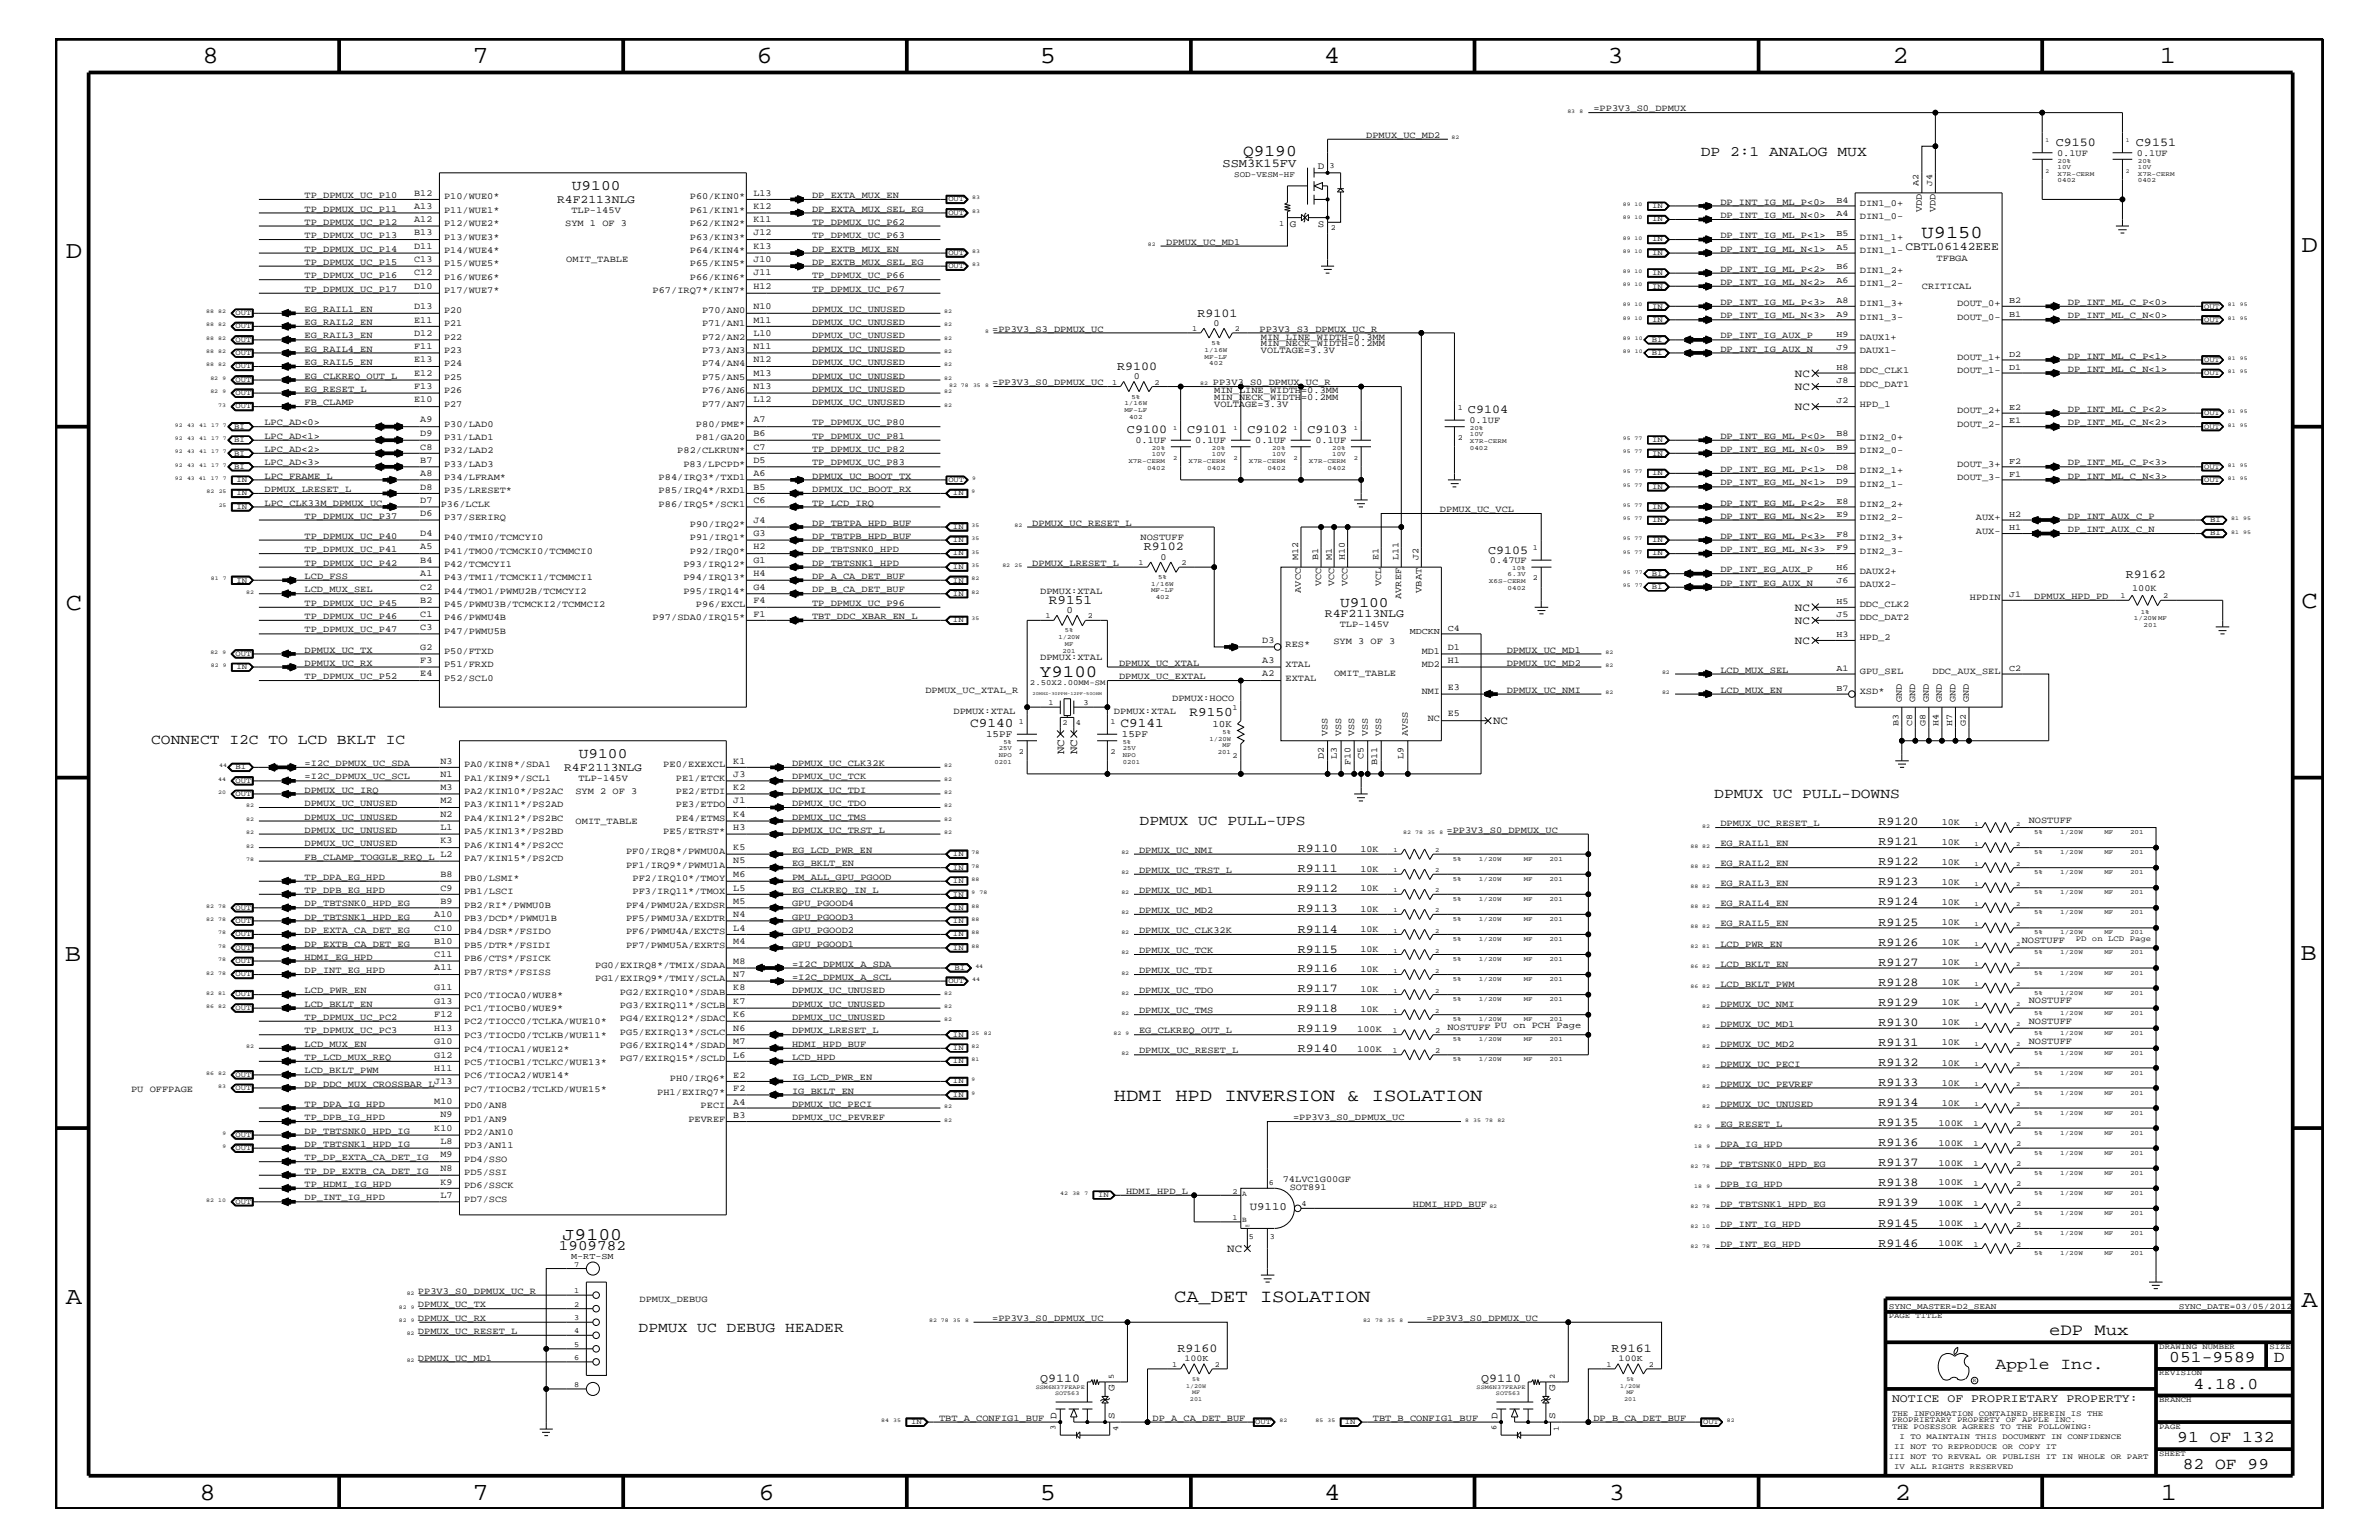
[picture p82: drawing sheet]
<svg xmlns="http://www.w3.org/2000/svg" width="432mm" height="279mm" viewBox="0 0 432 279" stroke-linecap="round" stroke-linejoin="round" font-family="sans-serif">
<defs><g id="words">
<g font-size="4.5">
<text x="36.7" y="11.5">8</text>
<text x="85.8" y="11.5">7</text>
<text x="137.3" y="11.5">6</text>
<text x="188.7" y="11.5">5</text>
<text x="240.3" y="11.5">4</text>
<text x="291.8" y="11.5">3</text>
<text x="343.5" y="11.5">2</text>
<text x="392" y="11.5">1</text>
<text x="11.9" y="46.8">D</text>
<text x="417.7" y="45.7">D</text>
<text x="11.9" y="110.6">C</text>
<text x="417.7" y="110.3">C</text>
<text x="11.8" y="174.3">B</text>
<text x="417.6" y="174.2">B</text>
<text x="11.9" y="236.7">A</text>
<text x="417.7" y="237.1">A</text>
<text x="36.2" y="272.1">8</text>
<text x="85.8" y="272.1">7</text>
<text x="137.7" y="272.1">6</text>
<text x="188.7" y="272.1">5</text>
<text x="240.4" y="272.1">4</text>
<text x="292" y="272.1">3</text>
<text x="343.9" y="272.1">2</text>
<text x="392.2" y="272.1">1</text>
</g>
<g font-size="3.3">
<text x="348.8" y="43.2">U9150</text>
<text x="202.2" y="199.8">HDMI HPD INVERSION &amp; ISOLATION</text>
<text x="213.1" y="236.2">CA_DET ISOLATION</text>
</g>
<text font-size="3.2" x="102.1" y="224.9">J9100</text>
<text font-size="3.1" x="188.8" y="122.9">Y9100</text>
<g font-size="3">
<text x="225.6" y="28.3">Q9190</text>
<text x="371.9" y="242.3">eDP Mux</text>
<text x="362.2" y="248.4">Apple Inc.</text>
<text x="393.7" y="247.1">051-9589</text>
<text x="398.1" y="252">4.18.0</text>
<text x="412.7" y="247.1">D</text>
<text x="395.2" y="261.6">91 OF 132</text>
<text x="396.2" y="266.6">82 OF 99</text>
</g>
<g font-size="2.6">
<text x="308.7" y="28.4">DP 2:1 ANALOG MUX</text>
<text x="103.8" y="34.4">U9100</text>
<text x="243.2" y="110.2">U9100</text>
<text x="27.4" y="135.1">CONNECT I2C TO LCD BKLT IC</text>
<text x="105.1" y="137.4">U9100</text>
<text x="206.8" y="149.6">DPMUX UC PULL-UPS</text>
<text x="311.1" y="144.8">DPMUX UC PULL-DOWNS</text>
<text x="101.4" y="226.9">1909782</text>
<text x="115.9" y="241.8">DPMUX UC DEBUG HEADER</text>
</g>
<g font-size="2.4">
<text x="190.4" y="109.5">R9151</text>
<text x="176.1" y="131.9">C9140</text>
<text x="203.4" y="131.9">C9141</text>
<text x="215.9" y="130">R9150</text>
</g>
<g font-size="2.2">
<text x="373.1" y="26.5">C9150</text>
<text x="387.7" y="26.5">C9151</text>
<text x="221.9" y="30.3">SSM3K15FV</text>
<text x="217.3" y="57.4">R9101</text>
<text x="202.8" y="67.1">R9100</text>
<text x="266.4" y="75">C9104</text>
<text x="204.6" y="78.6">C9100</text>
<text x="215.5" y="78.6">C9101</text>
<text x="226.4" y="78.6">C9102</text>
<text x="237.3" y="78.6">C9103</text>
<text x="207.6" y="99.9">R9102</text>
<text x="270.1" y="100.4">C9105</text>
<text x="385.8" y="104.9">R9162</text>
<text x="341" y="149.7">R9120</text>
<text x="235.5" y="154.6">R9110</text>
<text x="341" y="153.4">R9121</text>
<text x="235.5" y="158.3">R9111</text>
<text x="235.5" y="161.9">R9112</text>
<text x="341" y="157">R9122</text>
<text x="341" y="160.6">R9123</text>
<text x="235.5" y="165.6">R9113</text>
<text x="341" y="164.3">R9124</text>
<text x="341" y="167.9">R9125</text>
<text x="235.5" y="169.2">R9114</text>
<text x="235.5" y="172.8">R9115</text>
<text x="341" y="171.6">R9126</text>
<text x="235.5" y="176.4">R9116</text>
<text x="341" y="175.2">R9127</text>
<text x="341" y="178.8">R9128</text>
<text x="235.5" y="180">R9117</text>
<text x="235.5" y="183.7">R9118</text>
<text x="341" y="182.5">R9129</text>
<text x="235.5" y="187.3">R9119</text>
<text x="235.5" y="191">R9140</text>
<text x="341" y="189.8">R9131</text>
<text x="341" y="186.1">R9130</text>
<text x="341" y="193.4">R9132</text>
<text x="341" y="197">R9133</text>
<text x="341" y="200.7">R9134</text>
<text x="341" y="204.3">R9135</text>
<text x="341" y="208">R9136</text>
<text x="341" y="211.6">R9137</text>
<text x="341" y="215.3">R9138</text>
<text x="341" y="218.9">R9139</text>
<text x="341" y="222.5">R9145</text>
<text x="341" y="226.2">R9146</text>
<text x="213.7" y="245.3">R9160</text>
<text x="292.5" y="245.3">R9161</text>
<text x="188.8" y="250.7">Q9110</text>
<text x="268.8" y="250.7">Q9110</text>
</g>
<g font-size="2.1">
<text x="101.1" y="36.8">R4F2113NLG</text>
<text x="345.9" y="45.3">CBTL06142EEE</text>
<text x="240.5" y="112">R4F2113NLG</text>
<text x="102.4" y="139.8">R4F2113NLG</text>
<text x="343.4" y="254.4">NOTICE OF PROPRIETARY PROPERTY:</text>
</g>
<g font-size="2">
<text x="325.8" y="70.7">NC</text>
<text x="325.8" y="68.4">NC</text>
<text x="325.8" y="74.4">NC</text>
<text x="325.8" y="113.1">NC</text>
<text x="325.8" y="110.8">NC</text>
<text x="325.8" y="116.8">NC</text>
<text x="271" y="131.3">NC</text>
<text x="193.1" y="136.8" transform="rotate(-90 193.1 136.8)">NC</text>
<text x="195.5" y="136.8" transform="rotate(-90 195.5 136.8)">NC</text>
<text x="226.8" y="219.6">U9110</text>
<text x="222.8" y="227.1">NC</text>
</g>
<g font-size="1.8">
<text x="239.2" y="30.6">D</text>
<text x="234.1" y="41.2">G</text>
<text x="239.2" y="41.2">S</text>
<text x="193.5" y="111.2">0</text>
<text x="220" y="131.9">10K</text>
<text x="179" y="133.8">15PF</text>
<text x="203.6" y="133.8">15PF</text>
<text x="191.8" y="257.4" transform="rotate(-90 191.8 257.4)">D</text>
<text x="202.3" y="257.4" transform="rotate(-90 202.3 257.4)">S</text>
<text x="202.3" y="252.3" transform="rotate(-90 202.3 252.3)">G</text>
<text x="271.8" y="257.4" transform="rotate(-90 271.8 257.4)">D</text>
<text x="282.3" y="257.4" transform="rotate(-90 282.3 257.4)">S</text>
<text x="282.3" y="252.3" transform="rotate(-90 282.3 252.3)">G</text>
</g>
<g font-size="1.7">
<text x="289.2" y="20.2">=PP3V3_S0_DPMUX</text>
<text x="248" y="25">DPMUX_UC_MD2</text>
<text x="373.4" y="28.3">0.1UF</text>
<text x="387.9" y="28.3">0.1UF</text>
<text x="55.3" y="35.9">TP_DPMUX_UC_P10</text>
<text x="75.2" y="35.5">B12</text>
<text x="136.7" y="35.5">L13</text>
<text x="147.4" y="35.9">DP_EXTA_MUX_EN</text>
<text x="55.3" y="40.8">TP_DPMUX_UC_P12</text>
<text x="55.3" y="38.4">TP_DPMUX_UC_P11</text>
<text x="75.2" y="37.9">A13</text>
<text x="75.2" y="40.3">A12</text>
<text x="80.6" y="36.2">P10/WUE0*</text>
<text x="80.6" y="38.6">P11/WUE1*</text>
<text x="80.6" y="41">P12/WUE2*</text>
<text x="102.6" y="41">SYM 1 OF 3</text>
<text x="103.7" y="38.6">TLP-145V</text>
<text x="125.2" y="41">P62/KIN2*</text>
<text x="125.2" y="38.6">P61/KIN1*</text>
<text x="125.2" y="36.2">P60/KIN0*</text>
<text x="136.7" y="37.9">K12</text>
<text x="136.7" y="40.3">K11</text>
<text x="147.4" y="38.4">DP_EXTA_MUX_SEL_EG</text>
<text x="147.4" y="40.8">TP_DPMUX_UC_P62</text>
<text x="312.3" y="39.6">DP_INT_IG_ML_N&lt;0&gt;</text>
<text x="312.3" y="37.2">DP_INT_IG_ML_P&lt;0&gt;</text>
<text x="337.6" y="39.8">DIN1_0-</text>
<text x="337.6" y="37.4">DIN1_0+</text>
<text x="348.8" y="38.6" transform="rotate(-90 348.8 38.6)">VDD</text>
<text x="351.3" y="38.6" transform="rotate(-90 351.3 38.6)">VDD</text>
<text x="55.3" y="45.7">TP_DPMUX_UC_P14</text>
<text x="55.3" y="43.2">TP_DPMUX_UC_P13</text>
<text x="75.2" y="42.7">B13</text>
<text x="75.2" y="45.2">D11</text>
<text x="75.2" y="47.6">C13</text>
<text x="80.6" y="43.5">P13/WUE3*</text>
<text x="80.6" y="45.9">P14/WUE4*</text>
<text x="102.8" y="47.5">OMIT_TABLE</text>
<text x="125.2" y="45.9">P64/KIN4*</text>
<text x="125.2" y="43.5">P63/KIN3*</text>
<text x="136.7" y="42.7">J12</text>
<text x="136.7" y="45.2">K13</text>
<text x="136.7" y="47.6">J10</text>
<text x="147.4" y="45.7">DP_EXTB_MUX_EN</text>
<text x="147.4" y="43.2">TP_DPMUX_UC_P63</text>
<text x="211.7" y="44.4">DPMUX_UC_MD1</text>
<text x="312.3" y="45.7">DP_INT_IG_ML_N&lt;1&gt;</text>
<text x="312.3" y="43.2">DP_INT_IG_ML_P&lt;1&gt;</text>
<text x="337.6" y="45.9">DIN1_1-</text>
<text x="337.6" y="43.5">DIN1_1+</text>
<text x="351.5" y="47.4">TFBGA</text>
<text x="55.3" y="48">TP_DPMUX_UC_P15</text>
<text x="55.3" y="50.5">TP_DPMUX_UC_P16</text>
<text x="55.3" y="52.9">TP_DPMUX_UC_P17</text>
<text x="75.2" y="50">C12</text>
<text x="75.2" y="52.4">D10</text>
<text x="80.6" y="48.3">P15/WUE5*</text>
<text x="80.6" y="50.7">P16/WUE6*</text>
<text x="80.6" y="53.2">P17/WUE7*</text>
<text x="118.4" y="53.2">P67/IRQ7*/KIN7*</text>
<text x="125.2" y="50.7">P66/KIN6*</text>
<text x="125.2" y="48.3">P65/KIN5*</text>
<text x="136.7" y="50">J11</text>
<text x="136.7" y="52.4">H12</text>
<text x="147.4" y="48">DP_EXTB_MUX_SEL_EG</text>
<text x="147.4" y="50.5">TP_DPMUX_UC_P66</text>
<text x="147.4" y="52.9">TP_DPMUX_UC_P67</text>
<text x="312.3" y="49.3">DP_INT_IG_ML_P&lt;2&gt;</text>
<text x="312.3" y="51.7">DP_INT_IG_ML_N&lt;2&gt;</text>
<text x="337.6" y="49.6">DIN1_2+</text>
<text x="337.6" y="51.9">DIN1_2-</text>
<text x="348.8" y="52.4">CRITICAL</text>
<text x="55.3" y="59">EG_RAIL2_EN</text>
<text x="55.3" y="56.6">EG_RAIL1_EN</text>
<text x="75.2" y="56.1">D13</text>
<text x="75.2" y="58.5">E11</text>
<text x="80.6" y="59.2">P21</text>
<text x="80.6" y="56.8">P20</text>
<text x="127.4" y="59.2">P71/AN1</text>
<text x="127.4" y="56.8">P70/AN0</text>
<text x="136.7" y="56.1">N10</text>
<text x="136.7" y="58.5">M11</text>
<text x="147.4" y="56.6">DPMUX_UC_UNUSED</text>
<text x="147.4" y="59">DPMUX_UC_UNUSED</text>
<text x="220.3" y="59.1">0</text>
<text x="312.3" y="57.8">DP_INT_IG_ML_N&lt;3&gt;</text>
<text x="312.3" y="55.3">DP_INT_IG_ML_P&lt;3&gt;</text>
<text x="337.6" y="58">DIN1_3-</text>
<text x="337.6" y="55.6">DIN1_3+</text>
<text x="355.3" y="58">DOUT_0-</text>
<text x="355.3" y="55.6">DOUT_0+</text>
<text x="375.3" y="55.3">DP_INT_ML_C_P&lt;0&gt;</text>
<text x="375.3" y="57.8">DP_INT_ML_C_N&lt;0&gt;</text>
<text x="55.3" y="61.4">EG_RAIL3_EN</text>
<text x="55.3" y="63.9">EG_RAIL4_EN</text>
<text x="75.2" y="60.9">D12</text>
<text x="75.2" y="63.4">F11</text>
<text x="75.2" y="65.7">E13</text>
<text x="80.6" y="61.7">P22</text>
<text x="80.6" y="64">P23</text>
<text x="127.4" y="64">P73/AN3</text>
<text x="127.4" y="61.7">P72/AN2</text>
<text x="136.7" y="60.9">L10</text>
<text x="136.7" y="63.4">N11</text>
<text x="136.7" y="65.7">N12</text>
<text x="147.4" y="63.9">DPMUX_UC_UNUSED</text>
<text x="147.4" y="61.4">DPMUX_UC_UNUSED</text>
<text x="180.1" y="60.2">=PP3V3_S3_DPMUX_UC</text>
<text x="228.6" y="60.2">PP3V3_S3_DPMUX_UC_R</text>
<text x="228.9" y="62.9">MIN_NECK_WIDTH=0.2MM</text>
<text x="228.9" y="64">VOLTAGE=3.3V</text>
<text x="228.9" y="61.7">MIN_LINE_WIDTH=0.3MM</text>
<text x="312.3" y="63.9">DP_INT_IG_AUX_N</text>
<text x="312.3" y="61.4">DP_INT_IG_AUX_P</text>
<text x="337.6" y="64">DAUX1-</text>
<text x="337.6" y="61.7">DAUX1+</text>
<text x="355.3" y="65.3">DOUT_1+</text>
<text x="375.3" y="65.1">DP_INT_ML_C_P&lt;1&gt;</text>
<text x="55.3" y="71.1">EG_RESET_L</text>
<text x="55.3" y="68.7">EG_CLKREQ_OUT_L</text>
<text x="55.3" y="66.2">EG_RAIL5_EN</text>
<text x="75.2" y="68.2">E12</text>
<text x="75.2" y="70.6">F13</text>
<text x="80.6" y="71.3">P26</text>
<text x="80.6" y="68.9">P25</text>
<text x="80.6" y="66.5">P24</text>
<text x="127.4" y="71.3">P76/AN6</text>
<text x="127.4" y="68.9">P75/AN5</text>
<text x="127.4" y="66.5">P74/AN4</text>
<text x="136.7" y="68.2">M13</text>
<text x="136.7" y="70.6">N13</text>
<text x="147.4" y="71.1">DPMUX_UC_UNUSED</text>
<text x="147.4" y="68.7">DPMUX_UC_UNUSED</text>
<text x="147.4" y="66.2">DPMUX_UC_UNUSED</text>
<text x="180.1" y="69.9">=PP3V3_S0_DPMUX_UC</text>
<text x="205.8" y="68.8">0</text>
<text x="220.1" y="69.9">PP3V3_S0_DPMUX_UC_R</text>
<text x="220.4" y="71.3">MIN_LINE_WIDTH=0.3MM</text>
<text x="337.6" y="70.1">DDC_DAT1</text>
<text x="337.6" y="67.7">DDC_CLK1</text>
<text x="355.3" y="67.7">DOUT_1-</text>
<text x="375.3" y="67.5">DP_INT_ML_C_N&lt;1&gt;</text>
<text x="48" y="77.2">LPC_AD&lt;0&gt;</text>
<text x="55.3" y="73.5">FB_CLAMP</text>
<text x="75.2" y="73">E10</text>
<text x="76.3" y="76.7">A9</text>
<text x="80.6" y="77.4">P30/LAD0</text>
<text x="80.6" y="73.8">P27</text>
<text x="126.3" y="77.4">P80/PME*</text>
<text x="127.4" y="73.8">P77/AN7</text>
<text x="136.7" y="73">L12</text>
<text x="136.7" y="76.7">A7</text>
<text x="147.4" y="77.2">TP_DPMUX_UC_P80</text>
<text x="147.4" y="73.5">DPMUX_UC_UNUSED</text>
<text x="220.4" y="73.8">VOLTAGE=3.3V</text>
<text x="220.4" y="72.6">MIN_NECK_WIDTH=0.2MM</text>
<text x="266.7" y="76.8">0.1UF</text>
<text x="337.6" y="73.8">HPD_1</text>
<text x="355.3" y="77.4">DOUT_2-</text>
<text x="355.3" y="75">DOUT_2+</text>
<text x="375.3" y="77.2">DP_INT_ML_C_N&lt;2&gt;</text>
<text x="375.3" y="74.7">DP_INT_ML_C_P&lt;2&gt;</text>
<text x="48" y="79.6">LPC_AD&lt;1&gt;</text>
<text x="48" y="82">LPC_AD&lt;2&gt;</text>
<text x="76.3" y="79.1">D9</text>
<text x="76.3" y="81.6">C8</text>
<text x="76.3" y="83.9">B7</text>
<text x="80.6" y="82.2">P32/LAD2</text>
<text x="80.6" y="79.9">P31/LAD1</text>
<text x="122.9" y="82.2">P82/CLKRUN*</text>
<text x="126.3" y="79.9">P81/GA20</text>
<text x="136.7" y="79.1">B6</text>
<text x="136.7" y="81.6">C7</text>
<text x="136.7" y="83.9">D5</text>
<text x="147.4" y="79.6">TP_DPMUX_UC_P81</text>
<text x="147.4" y="82">TP_DPMUX_UC_P82</text>
<text x="206.1" y="80.5">0.1UF</text>
<text x="216.9" y="80.5">0.1UF</text>
<text x="227.8" y="80.5">0.1UF</text>
<text x="238.8" y="80.5">0.1UF</text>
<text x="312.3" y="79.6">DP_INT_EG_ML_P&lt;0&gt;</text>
<text x="312.3" y="82">DP_INT_EG_ML_N&lt;0&gt;</text>
<text x="337.6" y="79.9">DIN2_0+</text>
<text x="337.6" y="82.2">DIN2_0-</text>
<text x="48" y="84.4">LPC_AD&lt;3&gt;</text>
<text x="48" y="86.9">LPC_FRAME_L</text>
<text x="48" y="89.3">DPMUX_LRESET_L</text>
<text x="76.3" y="86.4">A8</text>
<text x="76.3" y="88.8">D8</text>
<text x="80.6" y="89.5">P35/LRESET*</text>
<text x="80.6" y="87.1">P34/LFRAM*</text>
<text x="80.6" y="84.7">P33/LAD3</text>
<text x="119.5" y="89.5">P85/IRQ4*/RXD1</text>
<text x="119.5" y="87.1">P84/IRQ3*/TXD1</text>
<text x="124" y="84.7">P83/LPCPD*</text>
<text x="136.7" y="86.4">A6</text>
<text x="136.7" y="88.8">B5</text>
<text x="147.4" y="86.9">DPMUX_UC_BOOT_TX</text>
<text x="147.4" y="84.4">TP_DPMUX_UC_P83</text>
<text x="147.4" y="89.3">DPMUX_UC_BOOT_RX</text>
<text x="312.3" y="88.1">DP_INT_EG_ML_N&lt;1&gt;</text>
<text x="312.3" y="85.6">DP_INT_EG_ML_P&lt;1&gt;</text>
<text x="337.6" y="88.3">DIN2_1-</text>
<text x="337.6" y="85.9">DIN2_1+</text>
<text x="355.3" y="87.1">DOUT_3-</text>
<text x="355.3" y="84.7">DOUT_3+</text>
<text x="375.3" y="86.9">DP_INT_ML_C_N&lt;3&gt;</text>
<text x="375.3" y="84.4">DP_INT_ML_C_P&lt;3&gt;</text>
<text x="48" y="91.7">LPC_CLK33M_DPMUX_UC</text>
<text x="55.3" y="94.2">TP_DPMUX_UC_P37</text>
<text x="76.3" y="91.2">D7</text>
<text x="76.3" y="93.7">D6</text>
<text x="80" y="92">P36/LCLK</text>
<text x="80.6" y="94.3">P37/SERIRQ</text>
<text x="119.5" y="92">P86/IRQ5*/SCK1</text>
<text x="125.2" y="95.6">P90/IRQ2*</text>
<text x="136.7" y="91.2">C6</text>
<text x="136.7" y="94.9">J4</text>
<text x="147.4" y="91.7">TP_LCD_IRQ</text>
<text x="147.4" y="95.4">DP_TBTPA_HPD_BUF</text>
<text x="187.4" y="95.4">DPMUX_UC_RESET_L</text>
<text x="261.4" y="92.9">DPMUX_UC_VCL</text>
<text x="312.3" y="94.2">DP_INT_EG_ML_N&lt;2&gt;</text>
<text x="312.3" y="91.7">DP_INT_EG_ML_P&lt;2&gt;</text>
<text x="337.6" y="94.3">DIN2_2-</text>
<text x="337.6" y="92">DIN2_2+</text>
<text x="358.6" y="94.3">AUX+</text>
<text x="375.3" y="94.2">DP_INT_AUX_C_P</text>
<text x="55.3" y="100.2">TP_DPMUX_UC_P41</text>
<text x="55.3" y="97.7">TP_DPMUX_UC_P40</text>
<text x="76.3" y="97.3">D4</text>
<text x="76.3" y="99.7">A5</text>
<text x="80.6" y="100.4">P41/TMO0/TCMCKI0/TCMMCI0</text>
<text x="80.6" y="98">P40/TMI0/TCMCYI0</text>
<text x="125.2" y="100.4">P92/IRQ0*</text>
<text x="125.2" y="98">P91/IRQ1*</text>
<text x="136.7" y="97.3">G3</text>
<text x="136.7" y="99.7">H2</text>
<text x="147.4" y="97.7">DP_TBTPB_HPD_BUF</text>
<text x="147.4" y="100.2">DP_TBTSNK0_HPD</text>
<text x="207" y="98">NOSTUFF</text>
<text x="210.6" y="101.5">0</text>
<text x="235.6" y="101.6" transform="rotate(-90 235.6 101.6)">M12</text>
<text x="239.3" y="101.6" transform="rotate(-90 239.3 101.6)">B1</text>
<text x="241.7" y="101.6" transform="rotate(-90 241.7 101.6)">M1</text>
<text x="244.1" y="101.6" transform="rotate(-90 244.1 101.6)">H10</text>
<text x="250.2" y="101.6" transform="rotate(-90 250.2 101.6)">E1</text>
<text x="253.8" y="101.6" transform="rotate(-90 253.8 101.6)">L11</text>
<text x="257.5" y="101.6" transform="rotate(-90 257.5 101.6)">J2</text>
<text x="312.3" y="100.2">DP_INT_EG_ML_N&lt;3&gt;</text>
<text x="312.3" y="97.7">DP_INT_EG_ML_P&lt;3&gt;</text>
<text x="337.6" y="100.4">DIN2_3-</text>
<text x="337.6" y="98">DIN2_3+</text>
<text x="358.6" y="96.8">AUX-</text>
<text x="375.3" y="96.5">DP_INT_AUX_C_N</text>
<text x="55.3" y="105">LCD_FSS</text>
<text x="55.3" y="107.5">LCD_MUX_SEL</text>
<text x="55.3" y="102.6">TP_DPMUX_UC_P42</text>
<text x="76.3" y="102.1">B4</text>
<text x="76.3" y="104.6">A1</text>
<text x="76.3" y="107">C2</text>
<text x="80.6" y="107.7">P44/TMO1/PWMU2B/TCMCYI2</text>
<text x="80.6" y="105.3">P43/TMI1/TCMCKI1/TCMMCI1</text>
<text x="80.6" y="102.9">P42/TCMCYI1</text>
<text x="124" y="107.7">P95/IRQ14*</text>
<text x="124" y="105.3">P94/IRQ13*</text>
<text x="124" y="102.9">P93/IRQ12*</text>
<text x="136.7" y="102.1">G1</text>
<text x="136.7" y="104.6">H4</text>
<text x="136.7" y="107">G4</text>
<text x="147.4" y="105">DP_A_CA_DET_BUF</text>
<text x="147.4" y="102.6">DP_TBTSNK1_HPD</text>
<text x="147.4" y="107.5">DP_B_CA_DET_BUF</text>
<text x="187.4" y="102.6">DPMUX_LRESET_L</text>
<text x="188.8" y="107.7">DPMUX:XTAL</text>
<text x="236.1" y="107.6" transform="rotate(-90 236.1 107.6)">AVCC</text>
<text x="239.8" y="106.4" transform="rotate(-90 239.8 106.4)">VCC</text>
<text x="242.1" y="106.4" transform="rotate(-90 242.1 106.4)">VCC</text>
<text x="244.6" y="106.4" transform="rotate(-90 244.6 106.4)">VCC</text>
<text x="250.7" y="106.4" transform="rotate(-90 250.7 106.4)">VCL</text>
<text x="258" y="107.6" transform="rotate(-90 258 107.6)">VBAT</text>
<text x="270.4" y="102.2">0.47UF</text>
<text x="312.3" y="103.8">DP_INT_EG_AUX_P</text>
<text x="312.3" y="106.3">DP_INT_EG_AUX_N</text>
<text x="337.6" y="104.1">DAUX2+</text>
<text x="337.6" y="106.5">DAUX2-</text>
<text x="387" y="107.2">100K</text>
<text x="55.3" y="109.9">TP_DPMUX_UC_P45</text>
<text x="55.3" y="112.3">TP_DPMUX_UC_P46</text>
<text x="76.3" y="109.4">B2</text>
<text x="76.3" y="111.9">C1</text>
<text x="80.6" y="110.2">P45/PWMU3B/TCMCKI2/TCMMCI2</text>
<text x="80.6" y="112.6">P46/PWMU4B</text>
<text x="118.4" y="112.6">P97/SDA0/IRQ15*</text>
<text x="126.3" y="110.2">P96/EXCL</text>
<text x="136.7" y="109.4">F4</text>
<text x="136.7" y="111.9">F1</text>
<text x="147.4" y="112.3">TBT_DDC_XBAR_EN_L</text>
<text x="147.4" y="109.9">TP_DPMUX_UC_P96</text>
<text x="243.2" y="113.7">TLP-145V</text>
<text x="254.3" y="108.7" transform="rotate(-90 254.3 108.7)">AVREF</text>
<text x="337.6" y="110.2">DDC_CLK2</text>
<text x="337.6" y="112.6">DDC_DAT2</text>
<text x="357.5" y="108.9">HPDIN</text>
<text x="369.2" y="108.7">DPMUX_HPD_PD</text>
<text x="55.3" y="118.4">DPMUX_UC_TX</text>
<text x="55.3" y="114.8">TP_DPMUX_UC_P47</text>
<text x="76.3" y="114.2">C3</text>
<text x="76.3" y="117.9">G2</text>
<text x="80.6" y="118.6">P50/FTXD</text>
<text x="80.6" y="115">P47/PWMU5B</text>
<text x="188.8" y="119.8">DPMUX:XTAL</text>
<text x="229.1" y="116.7">D3</text>
<text x="233.3" y="117.4">RES*</text>
<text x="242" y="116.8">SYM 3 OF 3</text>
<text x="258.1" y="118.6">MD1</text>
<text x="262.8" y="117.9">D1</text>
<text x="273.5" y="118.4">DPMUX_UC_MD1</text>
<text x="337.6" y="116.2">HPD_2</text>
<text x="55.3" y="123.2">TP_DPMUX_UC_P52</text>
<text x="55.3" y="120.8">DPMUX_UC_RX</text>
<text x="76.3" y="120.3">F3</text>
<text x="76.3" y="122.7">E4</text>
<text x="80.6" y="123.5">P52/SCL0</text>
<text x="80.6" y="121">P51/FRXD</text>
<text x="168" y="125.7">DPMUX_UC_XTAL_R</text>
<text x="203.1" y="120.8">DPMUX_UC_XTAL</text>
<text x="203.1" y="123.2">DPMUX_UC_EXTAL</text>
<text x="229.1" y="122.7">A2</text>
<text x="229.1" y="120.3">A3</text>
<text x="233.3" y="123.5">EXTAL</text>
<text x="233.3" y="121">XTAL</text>
<text x="242.1" y="122.7">OMIT_TABLE</text>
<text x="258.1" y="121">MD2</text>
<text x="258.1" y="125.9">NMI</text>
<text x="262.8" y="125.2">E3</text>
<text x="262.8" y="120.3">H1</text>
<text x="273.5" y="125.7">DPMUX_UC_NMI</text>
<text x="273.5" y="120.8">DPMUX_UC_MD2</text>
<text x="312.3" y="122">LCD_MUX_SEL</text>
<text x="312.3" y="125.7">LCD_MUX_EN</text>
<text x="337.6" y="122.3">GPU_SEL</text>
<text x="337.6" y="125.9">XSD*</text>
<text x="350.8" y="122.3">DDC_AUX_SEL</text>
<text x="173.1" y="129.6">DPMUX:XTAL</text>
<text x="202.2" y="129.6">DPMUX:XTAL</text>
<text x="212.8" y="127.1">DPMUX:HOCO</text>
<text x="259.2" y="130.8">NC</text>
<text x="262.8" y="130">E5</text>
<text x="345.2" y="127.5" transform="rotate(-90 345.2 127.5)">GND</text>
<text x="347.6" y="127.5" transform="rotate(-90 347.6 127.5)">GND</text>
<text x="350.1" y="127.5" transform="rotate(-90 350.1 127.5)">GND</text>
<text x="352.5" y="127.5" transform="rotate(-90 352.5 127.5)">GND</text>
<text x="354.9" y="127.5" transform="rotate(-90 354.9 127.5)">GND</text>
<text x="357.4" y="127.5" transform="rotate(-90 357.4 127.5)">GND</text>
<text x="240.3" y="137.8" transform="rotate(-90 240.3 137.8)">D2</text>
<text x="241" y="133.5" transform="rotate(-90 241 133.5)">VSS</text>
<text x="242.7" y="137.8" transform="rotate(-90 242.7 137.8)">L3</text>
<text x="243.4" y="133.5" transform="rotate(-90 243.4 133.5)">VSS</text>
<text x="245.8" y="133.5" transform="rotate(-90 245.8 133.5)">VSS</text>
<text x="247.5" y="137.8" transform="rotate(-90 247.5 137.8)">C5</text>
<text x="248.2" y="133.5" transform="rotate(-90 248.2 133.5)">VSS</text>
<text x="250.7" y="133.5" transform="rotate(-90 250.7 133.5)">VSS</text>
<text x="254.8" y="137.8" transform="rotate(-90 254.8 137.8)">L9</text>
<text x="255.5" y="133.5" transform="rotate(-90 255.5 133.5)">AVSS</text>
<text x="55.3" y="143.9">DPMUX_UC_IRQ</text>
<text x="55.3" y="139">=I2C_DPMUX_UC_SDA</text>
<text x="55.3" y="141.4">=I2C_DPMUX_UC_SCL</text>
<text x="79.9" y="138.5">N3</text>
<text x="79.9" y="140.9">N1</text>
<text x="79.9" y="143.4">M3</text>
<text x="84.2" y="139.2">PA0/KIN8*/SDA1</text>
<text x="84.2" y="141.7">PA1/KIN9*/SCL1</text>
<text x="105" y="141.7">TLP-145V</text>
<text x="120.4" y="139.2">PE0/EXEXCL</text>
<text x="122.7" y="141.7">PE1/ETCK</text>
<text x="133.1" y="138.5">K1</text>
<text x="133.1" y="140.9">J3</text>
<text x="133.1" y="143.4">K2</text>
<text x="143.8" y="143.9">DPMUX_UC_TDI</text>
<text x="143.8" y="139">DPMUX_UC_CLK32K</text>
<text x="143.8" y="141.4">DPMUX_UC_TCK</text>
<text x="245.1" y="138.9" transform="rotate(-90 245.1 138.9)">F10</text>
<text x="249.9" y="138.9" transform="rotate(-90 249.9 138.9)">B11</text>
<text x="55.3" y="146.2">DPMUX_UC_UNUSED</text>
<text x="55.3" y="148.7">DPMUX_UC_UNUSED</text>
<text x="79.9" y="145.7">M2</text>
<text x="79.9" y="148.2">N2</text>
<text x="84.2" y="144">PA2/KIN10*/PS2AC</text>
<text x="84.2" y="146.5">PA3/KIN11*/PS2AD</text>
<text x="84.2" y="149">PA4/KIN12*/PS2BC</text>
<text x="104.4" y="144">SYM 2 OF 3</text>
<text x="104.5" y="149.5">OMIT_TABLE</text>
<text x="122.7" y="149">PE4/ETMS</text>
<text x="122.7" y="144">PE2/ETDI</text>
<text x="122.7" y="146.5">PE3/ETDO</text>
<text x="133.1" y="145.7">J1</text>
<text x="133.1" y="148.2">K4</text>
<text x="143.8" y="148.7">DPMUX_UC_TMS</text>
<text x="143.8" y="146.2">DPMUX_UC_TDO</text>
<text x="312.3" y="149.9">DPMUX_UC_RESET_L</text>
<text x="352.4" y="149.6">10K</text>
<text x="368.2" y="149.4">NOSTUFF</text>
<text x="55.3" y="153.5">DPMUX_UC_UNUSED</text>
<text x="55.3" y="156">FB_CLAMP_TOGGLE_REQ_L</text>
<text x="55.3" y="151.1">DPMUX_UC_UNUSED</text>
<text x="79.9" y="150.7">L1</text>
<text x="79.9" y="153">K3</text>
<text x="79.9" y="155.5">L2</text>
<text x="84.2" y="151.3">PA5/KIN13*/PS2BD</text>
<text x="84.2" y="153.8">PA6/KIN14*/PS2CC</text>
<text x="113.6" y="155">PF0/IRQ8*/PWMU0A</text>
<text x="120.4" y="151.3">PE5/ETRST*</text>
<text x="133.1" y="150.7">H3</text>
<text x="133.1" y="154.3">K5</text>
<text x="143.8" y="151.1">DPMUX_UC_TRST_L</text>
<text x="143.8" y="154.7">EG_LCD_PWR_EN</text>
<text x="206.8" y="154.7">DPMUX_UC_NMI</text>
<text x="246.9" y="154.5">10K</text>
<text x="262.6" y="151.1">=PP3V3_S0_DPMUX_UC</text>
<text x="312.3" y="153.5">EG_RAIL1_EN</text>
<text x="352.4" y="153.3">10K</text>
<text x="55.3" y="162">TP_DPB_EG_HPD</text>
<text x="55.3" y="159.6">TP_DPA_EG_HPD</text>
<text x="79.9" y="159.1">B8</text>
<text x="79.9" y="161.6">C9</text>
<text x="84.2" y="159.9">PB0/LSMI*</text>
<text x="84.2" y="156.2">PA7/KIN15*/PS2CD</text>
<text x="113.6" y="157.4">PF1/IRQ9*/PWMU1A</text>
<text x="114.8" y="159.9">PF2/IRQ10*/TMOY</text>
<text x="133.1" y="156.7">N5</text>
<text x="133.1" y="159.1">M6</text>
<text x="133.1" y="161.6">L5</text>
<text x="143.8" y="157.2">EG_BKLT_EN</text>
<text x="143.8" y="159.6">PM_ALL_GPU_PGOOD</text>
<text x="143.8" y="162">EG_CLKREQ_IN_L</text>
<text x="206.8" y="162">DPMUX_UC_MD1</text>
<text x="206.8" y="158.4">DPMUX_UC_TRST_L</text>
<text x="246.9" y="158.2">10K</text>
<text x="246.9" y="161.7">10K</text>
<text x="312.3" y="160.8">EG_RAIL3_EN</text>
<text x="312.3" y="157.2">EG_RAIL2_EN</text>
<text x="352.4" y="156.9">10K</text>
<text x="352.4" y="160.6">10K</text>
<text x="55.3" y="164.5">DP_TBTSNK0_HPD_EG</text>
<text x="55.3" y="166.9">DP_TBTSNK1_HPD_EG</text>
<text x="78.8" y="166.4">A10</text>
<text x="79.9" y="163.9">B9</text>
<text x="84.2" y="167.1">PB3/DCD*/PWMU1B</text>
<text x="84.2" y="162.2">PB1/LSCI</text>
<text x="84.2" y="164.7">PB2/RI*/PWMU0B</text>
<text x="113.6" y="164.7">PF4/PWMU2A/EXDSR</text>
<text x="113.6" y="167.1">PF5/PWMU3A/EXDTR</text>
<text x="114.8" y="162.2">PF3/IRQ11*/TMOX</text>
<text x="133.1" y="163.9">M5</text>
<text x="133.1" y="166.4">N4</text>
<text x="143.8" y="164.5">GPU_PGOOD4</text>
<text x="143.8" y="166.9">GPU_PGOOD3</text>
<text x="206.8" y="165.6">DPMUX_UC_MD2</text>
<text x="246.9" y="165.4">10K</text>
<text x="312.3" y="164.5">EG_RAIL4_EN</text>
<text x="352.4" y="164.2">10K</text>
<text x="352.4" y="167.8">10K</text>
<text x="55.3" y="169.3">DP_EXTA_CA_DET_EG</text>
<text x="55.3" y="171.7">DP_EXTB_CA_DET_EG</text>
<text x="78.8" y="168.9">C10</text>
<text x="78.8" y="171.2">B10</text>
<text x="78.8" y="173.7">C11</text>
<text x="84.2" y="172">PB5/DTR*/FSIDI</text>
<text x="84.2" y="169.5">PB4/DSR*/FSIDO</text>
<text x="113.6" y="169.5">PF6/PWMU4A/EXCTS</text>
<text x="113.6" y="172">PF7/PWMU5A/EXRTS</text>
<text x="133.1" y="168.9">L4</text>
<text x="133.1" y="171.2">M4</text>
<text x="143.8" y="171.7">GPU_PGOOD1</text>
<text x="143.8" y="169.3">GPU_PGOOD2</text>
<text x="206.8" y="169.3">DPMUX_UC_CLK32K</text>
<text x="206.8" y="172.9">DPMUX_UC_TCK</text>
<text x="246.9" y="169">10K</text>
<text x="246.9" y="172.7">10K</text>
<text x="312.3" y="168.1">EG_RAIL5_EN</text>
<text x="312.3" y="171.7">LCD_PWR_EN</text>
<text x="352.4" y="171.5">10K</text>
<text x="366.9" y="171.1">NOSTUFF</text>
<text x="55.3" y="174.2">HDMI_EG_HPD</text>
<text x="55.3" y="176.6">DP_INT_EG_HPD</text>
<text x="78.8" y="176.1">A11</text>
<text x="78.8" y="179.7">G11</text>
<text x="84.2" y="174.4">PB6/CTS*/FSICK</text>
<text x="84.2" y="176.8">PB7/RTS*/FSISS</text>
<text x="108" y="178">PG1/EXIRQ9*/TMIY/SCLA</text>
<text x="108" y="175.6">PG0/EXIRQ8*/TMIX/SDAA</text>
<text x="133.1" y="174.9">M8</text>
<text x="133.1" y="177.3">N7</text>
<text x="133.1" y="179.7">K8</text>
<text x="143.8" y="177.7">=I2C_DPMUX_A_SCL</text>
<text x="143.8" y="175.4">=I2C_DPMUX_A_SDA</text>
<text x="206.8" y="176.6">DPMUX_UC_TDI</text>
<text x="246.9" y="176.3">10K</text>
<text x="246.9" y="179.9">10K</text>
<text x="312.3" y="179">LCD_BKLT_PWM</text>
<text x="312.3" y="175.4">LCD_BKLT_EN</text>
<text x="352.4" y="175.1">10K</text>
<text x="352.4" y="178.8">10K</text>
<text x="55.3" y="185">TP_DPMUX_UC_PC2</text>
<text x="55.3" y="180.2">LCD_PWR_EN</text>
<text x="55.3" y="182.7">LCD_BKLT_EN</text>
<text x="78.8" y="182.1">G13</text>
<text x="78.8" y="184.6">F12</text>
<text x="84.2" y="185.9">PC2/TIOCC0/TCLKA/WUE10*</text>
<text x="84.2" y="181">PC0/TIOCA0/WUE8*</text>
<text x="84.2" y="183.5">PC1/TIOCB0/WUE9*</text>
<text x="112.5" y="185.3">PG4/EXIRQ12*/SDAC</text>
<text x="112.5" y="180.5">PG2/EXIRQ10*/SDAB</text>
<text x="112.5" y="182.9">PG3/EXIRQ11*/SCLB</text>
<text x="133.1" y="182.1">K7</text>
<text x="133.1" y="184.6">K6</text>
<text x="143.8" y="182.7">DPMUX_UC_UNUSED</text>
<text x="143.8" y="180.2">DPMUX_UC_UNUSED</text>
<text x="143.8" y="185">DPMUX_UC_UNUSED</text>
<text x="206.8" y="183.8">DPMUX_UC_TMS</text>
<text x="206.8" y="180.2">DPMUX_UC_TDO</text>
<text x="246.9" y="183.6">10K</text>
<text x="312.3" y="182.7">DPMUX_UC_NMI</text>
<text x="352.4" y="182.4">10K</text>
<text x="368.2" y="182.1">NOSTUFF</text>
<text x="368.2" y="185.7">NOSTUFF</text>
<text x="55.3" y="189.9">LCD_MUX_EN</text>
<text x="55.3" y="187.5">TP_DPMUX_UC_PC3</text>
<text x="78.8" y="187">H13</text>
<text x="78.8" y="189.4">G10</text>
<text x="78.8" y="191.9">G12</text>
<text x="84.2" y="188.3">PC3/TIOCD0/TCLKB/WUE11*</text>
<text x="84.2" y="190.8">PC4/TIOCA1/WUE12*</text>
<text x="112.5" y="190.2">PG6/EXIRQ14*/SDAD</text>
<text x="112.5" y="187.7">PG5/EXIRQ13*/SCLC</text>
<text x="133.1" y="187">N6</text>
<text x="133.1" y="189.4">M7</text>
<text x="133.1" y="191.9">L6</text>
<text x="143.8" y="189.9">HDMI_HPD_BUF</text>
<text x="143.8" y="187.5">DPMUX_LRESET_L</text>
<text x="206.8" y="191.1">DPMUX_UC_RESET_L</text>
<text x="206.8" y="187.5">EG_CLKREQ_OUT_L</text>
<text x="246.3" y="187.2">100K</text>
<text x="246.3" y="190.9">100K</text>
<text x="262.7" y="186.9">NOSTUFF PU on PCH Page</text>
<text x="312.3" y="189.9">DPMUX_UC_MD2</text>
<text x="312.3" y="186.3">DPMUX_UC_MD1</text>
<text x="352.4" y="189.7">10K</text>
<text x="352.4" y="186">10K</text>
<text x="368.2" y="189.3">NOSTUFF</text>
<text x="55.3" y="197.2">DP_DDC_MUX_CROSSBAR_L</text>
<text x="55.3" y="192.3">TP_LCD_MUX_REQ</text>
<text x="55.3" y="194.8">LCD_BKLT_PWM</text>
<text x="78.8" y="194.3">H11</text>
<text x="78.8" y="196.7">J13</text>
<text x="84.2" y="193.2">PC5/TIOCB1/TCLKC/WUE13*</text>
<text x="84.2" y="195.6">PC6/TIOCA2/WUE14*</text>
<text x="112.5" y="192.6">PG7/EXIRQ15*/SCLD</text>
<text x="121.6" y="196.2">PH0/IRQ6*</text>
<text x="133.1" y="195.5">E2</text>
<text x="133.1" y="197.9">F2</text>
<text x="143.8" y="192.3">LCD_HPD</text>
<text x="143.8" y="195.9">IG_LCD_PWR_EN</text>
<text x="312.3" y="197.2">DPMUX_UC_PEVREF</text>
<text x="312.3" y="193.6">DPMUX_UC_PECI</text>
<text x="352.4" y="193.3">10K</text>
<text x="352.4" y="197">10K</text>
<text x="23.8" y="198.1">PU OFFPAGE</text>
<text x="55.3" y="200.9">TP_DPA_IG_HPD</text>
<text x="55.3" y="203.2">TP_DPB_IG_HPD</text>
<text x="78.8" y="200.3">M10</text>
<text x="79.9" y="202.7">N9</text>
<text x="84.2" y="198.1">PC7/TIOCB2/TCLKD/WUE15*</text>
<text x="84.2" y="203.5">PD1/AN9</text>
<text x="84.2" y="201">PD0/AN8</text>
<text x="119.3" y="198.7">PH1/EXIRQ7*</text>
<text x="125" y="203.5">PEVREF</text>
<text x="127.2" y="201">PECI</text>
<text x="133.1" y="200.4">A4</text>
<text x="133.1" y="202.9">B3</text>
<text x="143.8" y="198.4">IG_BKLT_EN</text>
<text x="143.8" y="200.9">DPMUX_UC_PECI</text>
<text x="143.8" y="203.2">DPMUX_UC_PEVREF</text>
<text x="234.7" y="203.2">=PP3V3_S0_DPMUX_UC</text>
<text x="312.3" y="200.9">DPMUX_UC_UNUSED</text>
<text x="352.4" y="200.6">10K</text>
<text x="55.3" y="208.1">DP_TBTSNK1_HPD_IG</text>
<text x="55.3" y="205.7">DP_TBTSNK0_HPD_IG</text>
<text x="78.8" y="205.2">K10</text>
<text x="79.9" y="207.6">L8</text>
<text x="84.2" y="208.3">PD3/AN11</text>
<text x="84.2" y="205.9">PD2/AN10</text>
<text x="312.3" y="208.1">DPA_IG_HPD</text>
<text x="312.3" y="204.4">EG_RESET_L</text>
<text x="351.8" y="204.2">100K</text>
<text x="351.8" y="207.9">100K</text>
<text x="55.3" y="213">TP_DP_EXTB_CA_DET_IG</text>
<text x="55.3" y="210.5">TP_DP_EXTA_CA_DET_IG</text>
<text x="55.3" y="215.3">TP_HDMI_IG_HPD</text>
<text x="79.9" y="210">M9</text>
<text x="79.9" y="212.5">N8</text>
<text x="79.9" y="214.9">K9</text>
<text x="84.2" y="215.6">PD6/SSCK</text>
<text x="84.2" y="213.2">PD5/SSI</text>
<text x="84.2" y="210.8">PD4/SSO</text>
<text x="232.8" y="214.4">74LVC1G00GF</text>
<text x="234.1" y="215.8">SOT891</text>
<text x="312.3" y="211.7">DP_TBTSNK0_HPD_EG</text>
<text x="312.3" y="215.3">DPB_IG_HPD</text>
<text x="351.8" y="211.5">100K</text>
<text x="351.8" y="215.1">100K</text>
<text x="55.3" y="217.8">DP_INT_IG_HPD</text>
<text x="79.9" y="217.3">L7</text>
<text x="84.2" y="218">PD7/SCS</text>
<text x="204.4" y="216.6">HDMI_HPD_L</text>
<text x="256.5" y="219">HDMI_HPD_BUF</text>
<text x="312.3" y="219">DP_TBTSNK1_HPD_EG</text>
<text x="351.8" y="218.7">100K</text>
<text x="312.3" y="226.3">DP_INT_EG_HPD</text>
<text x="312.3" y="222.6">DP_INT_IG_HPD</text>
<text x="351.8" y="222.4">100K</text>
<text x="351.8" y="226">100K</text>
<text x="75.9" y="239.6">DPMUX_UC_RX</text>
<text x="75.9" y="234.7">PP3V3_S0_DPMUX_UC_R</text>
<text x="75.9" y="237.2">DPMUX_UC_TX</text>
<text x="116.1" y="236.2">DPMUX_DEBUG</text>
<text x="180.1" y="239.6">=PP3V3_S0_DPMUX_UC</text>
<text x="258.9" y="239.6">=PP3V3_S0_DPMUX_UC</text>
<text x="75.9" y="242">DPMUX_UC_RESET_L</text>
<text x="75.9" y="246.9">DPMUX_UC_MD1</text>
<text x="170.4" y="257.8">TBT_A_CONFIG1_BUF</text>
<text x="209.2" y="257.8">DP_A_CA_DET_BUF</text>
<text x="249.2" y="257.8">TBT_B_CONFIG1_BUF</text>
<text x="289.2" y="257.8">DP_B_CA_DET_BUF</text>
</g>
<g font-size="1.6">
<text x="348.2" y="33.7" transform="rotate(-90 348.2 33.7)">A2</text>
<text x="350.7" y="33.7" transform="rotate(-90 350.7 33.7)">J4</text>
<text x="333.3" y="39.2">A4</text>
<text x="333.3" y="36.8">B4</text>
<text x="333.3" y="45.3">A5</text>
<text x="333.3" y="42.9">B5</text>
<text x="333.3" y="51.3">A6</text>
<text x="333.3" y="48.9">B6</text>
<text x="333.3" y="57.4">A9</text>
<text x="333.3" y="55">A8</text>
<text x="364.7" y="57.4">B1</text>
<text x="364.7" y="55">B2</text>
<text x="333.3" y="63.4">J9</text>
<text x="333.3" y="61.1">H9</text>
<text x="364.7" y="64.7">D2</text>
<text x="333.3" y="67.1">H8</text>
<text x="333.3" y="69.5">J8</text>
<text x="364.7" y="67.1">D1</text>
<text x="333.3" y="73.2">J2</text>
<text x="364.7" y="76.8">E1</text>
<text x="364.7" y="74.4">E2</text>
<text x="333.3" y="81.6">B9</text>
<text x="333.3" y="79.2">B8</text>
<text x="333.3" y="87.7">D9</text>
<text x="333.3" y="85.3">D8</text>
<text x="364.7" y="86.5">F1</text>
<text x="364.7" y="84.1">F2</text>
<text x="333.3" y="93.8">E9</text>
<text x="333.3" y="91.4">E8</text>
<text x="364.7" y="93.8">H2</text>
<text x="333.3" y="99.9">F9</text>
<text x="333.3" y="97.4">F8</text>
<text x="364.7" y="96.2">H1</text>
<text x="333.3" y="105.9">J6</text>
<text x="333.3" y="103.5">H6</text>
<text x="333.3" y="109.5">H5</text>
<text x="333.3" y="112">J5</text>
<text x="364.7" y="108.3">J1</text>
<text x="255.9" y="115">MDCKN</text>
<text x="262.8" y="114.4">C4</text>
<text x="333.3" y="115.6">H3</text>
<text x="333.3" y="121.7">A1</text>
<text x="333.3" y="125.3">B7</text>
<text x="364.7" y="121.7">C2</text>
<text x="344.6" y="131.8" transform="rotate(-90 344.6 131.8)">B3</text>
<text x="347" y="131.8" transform="rotate(-90 347 131.8)">C8</text>
<text x="349.5" y="131.8" transform="rotate(-90 349.5 131.8)">G8</text>
<text x="351.9" y="131.8" transform="rotate(-90 351.9 131.8)">H4</text>
<text x="354.3" y="131.8" transform="rotate(-90 354.3 131.8)">H7</text>
<text x="356.8" y="131.8" transform="rotate(-90 356.8 131.8)">G2</text>
<text x="103.7" y="228.4">M-RT-SM</text>
<text x="215" y="247">100K</text>
<text x="293.8" y="247">100K</text>
</g>
<g font-size="1.5">
<text x="224" y="32.2">SOD-VESM-HF</text>
<text x="342.8" y="237.4">SYNC_MASTER=D2_SEAN</text>
<text x="395.5" y="237.4">SYNC_DATE=03/05/2012</text>
</g>
<g font-size="1.4">
<text x="241.3" y="30.5">3</text>
<text x="172.1" y="39">OUT</text>
<text x="172.1" y="36.5">OUT</text>
<text x="232.2" y="41">1</text>
<text x="241.6" y="41.8">2</text>
<text x="299.9" y="37.8">IN</text>
<text x="299.9" y="40.2">IN</text>
<text x="172.1" y="46.3">OUT</text>
<text x="299.9" y="43.8">IN</text>
<text x="299.9" y="46.3">IN</text>
<text x="172.1" y="48.7">OUT</text>
<text x="299.9" y="52.4">IN</text>
<text x="299.9" y="49.9">IN</text>
<text x="42.8" y="57.2">OUT</text>
<text x="42.8" y="59.5">OUT</text>
<text x="299.9" y="58.4">IN</text>
<text x="299.9" y="56">IN</text>
<text x="400" y="58.4">OUT</text>
<text x="400" y="56">OUT</text>
<text x="42.8" y="62">OUT</text>
<text x="42.8" y="64.5">OUT</text>
<text x="216.4" y="60.1">1</text>
<text x="224.1" y="60.1">2</text>
<text x="299.8" y="64.5">BI</text>
<text x="299.8" y="62">BI</text>
<text x="400" y="65.6">OUT</text>
<text x="42.8" y="66.8">OUT</text>
<text x="42.8" y="69.3">OUT</text>
<text x="42.8" y="71.7">OUT</text>
<text x="201.8" y="69.8">1</text>
<text x="209.6" y="69.8">2</text>
<text x="400" y="68.1">OUT</text>
<text x="42.5" y="77.8">BI</text>
<text x="42.8" y="74.1">OUT</text>
<text x="264.6" y="74.4">1</text>
<text x="400" y="77.8">OUT</text>
<text x="400" y="75.4">OUT</text>
<text x="42.5" y="82.7">BI</text>
<text x="42.5" y="80.2">BI</text>
<text x="264.6" y="79.9">2</text>
<text x="299.9" y="80.2">IN</text>
<text x="299.9" y="82.7">IN</text>
<text x="42.5" y="85">BI</text>
<text x="42.9" y="89.9">IN</text>
<text x="42.9" y="87.5">IN</text>
<text x="172.1" y="87.5">OUT</text>
<text x="173" y="89.9">IN</text>
<text x="299.9" y="86.2">IN</text>
<text x="299.9" y="88.7">IN</text>
<text x="400" y="87.5">OUT</text>
<text x="400" y="85">OUT</text>
<text x="42.9" y="92.3">IN</text>
<text x="173" y="96">IN</text>
<text x="299.9" y="92.3">IN</text>
<text x="299.9" y="94.8">IN</text>
<text x="401.2" y="94.8">BI</text>
<text x="173" y="100.8">IN</text>
<text x="173" y="98.4">IN</text>
<text x="278.2" y="99.9">1</text>
<text x="299.9" y="98.4">IN</text>
<text x="299.9" y="100.8">IN</text>
<text x="401.2" y="97.1">BI</text>
<text x="42.9" y="105.7">IN</text>
<text x="173" y="105.7">IN</text>
<text x="173" y="103.2">IN</text>
<text x="206.7" y="102.5">1</text>
<text x="214.5" y="102.5">2</text>
<text x="278.2" y="105.3">2</text>
<text x="299.8" y="106.9">BI</text>
<text x="299.8" y="104.4">BI</text>
<text x="173" y="108.1">IN</text>
<text x="173" y="112.9">IN</text>
<text x="189.7" y="112.2">1</text>
<text x="197.4" y="112.2">2</text>
<text x="384.9" y="108.6">1</text>
<text x="392.6" y="108.6">2</text>
<text x="42.8" y="119">OUT</text>
<text x="42.9" y="121.4">IN</text>
<text x="186.9" y="124.2">2.50X2.00MM-SM</text>
<text x="184.9" y="131.3">1</text>
<text x="190.3" y="128">1</text>
<text x="192.8" y="131.6">2</text>
<text x="195.3" y="131.6">4</text>
<text x="196.6" y="128">3</text>
<text x="201.6" y="131.3">1</text>
<text x="223.7" y="128.9">1</text>
<text x="184.9" y="136.8">2</text>
<text x="201.6" y="136.8">2</text>
<text x="223.7" y="137.4">2</text>
<text x="42.8" y="139.6">BI</text>
<text x="42.8" y="142">OUT</text>
<text x="42.8" y="144.5">OUT</text>
<text x="173" y="155.4">IN</text>
<text x="173" y="157.8">IN</text>
<text x="173" y="160.2">IN</text>
<text x="42.8" y="165">OUT</text>
<text x="42.8" y="167.5">OUT</text>
<text x="173" y="162.7">IN</text>
<text x="173" y="165">IN</text>
<text x="173" y="167.5">IN</text>
<text x="42.8" y="169.9">OUT</text>
<text x="42.8" y="172.3">OUT</text>
<text x="173" y="169.9">IN</text>
<text x="173" y="172.3">IN</text>
<text x="376.8" y="170.7">PD on LCD Page</text>
<text x="42.8" y="177.2">OUT</text>
<text x="42.8" y="174.8">OUT</text>
<text x="172.1" y="178.4">OUT</text>
<text x="173.2" y="176">BI</text>
<text x="42.8" y="180.8">OUT</text>
<text x="42.8" y="183.2">OUT</text>
<text x="173" y="188.1">IN</text>
<text x="173" y="190.5">IN</text>
<text x="252.7" y="187.4">1</text>
<text x="252.7" y="191">1</text>
<text x="260.5" y="187.4">2</text>
<text x="260.5" y="191">2</text>
<text x="42.8" y="195.4">OUT</text>
<text x="42.8" y="197.8">OUT</text>
<text x="173" y="196.5">IN</text>
<text x="173" y="192.9">IN</text>
<text x="173" y="199">IN</text>
<text x="42.8" y="206.3">OUT</text>
<text x="42.8" y="208.7">OUT</text>
<text x="358.2" y="204.3">1</text>
<text x="358.2" y="208">1</text>
<text x="365.9" y="204.3">2</text>
<text x="365.9" y="208">2</text>
<text x="230.3" y="215">6</text>
<text x="358.2" y="211.6">1</text>
<text x="358.2" y="215.3">1</text>
<text x="365.9" y="211.6">2</text>
<text x="365.9" y="215.3">2</text>
<text x="42.8" y="218.4">OUT</text>
<text x="199.3" y="217.2">IN</text>
<text x="223.7" y="216.6">2</text>
<text x="223.7" y="221.4">1</text>
<text x="225.5" y="216.9">A</text>
<text x="225.5" y="221.7">B</text>
<text x="236.2" y="218.7">4</text>
<text x="358.2" y="218.9">1</text>
<text x="365.9" y="218.9">2</text>
<text x="226.7" y="224.7">5</text>
<text x="230.5" y="224.7">3</text>
<text x="358.2" y="222.5">1</text>
<text x="358.2" y="226.2">1</text>
<text x="365.9" y="222.5">2</text>
<text x="365.9" y="226.2">2</text>
<text x="104.2" y="229.8">7</text>
<text x="104.2" y="234.6">1</text>
<text x="104.2" y="237.1">2</text>
<text x="104.2" y="239.5">3</text>
<text x="342.8" y="239.2">PAGE TITLE</text>
<text x="104.2" y="241.9">4</text>
<text x="104.2" y="244.4">5</text>
<text x="391.9" y="244.7">DRAWING NUMBER</text>
<text x="411.9" y="244.7">SIZE</text>
<text x="104.2" y="251.6">8</text>
<text x="104.2" y="246.7">6</text>
<text x="202.2" y="250.1" transform="rotate(-90 202.2 250.1)">5</text>
<text x="212.8" y="248">1</text>
<text x="220.5" y="248">2</text>
<text x="282.2" y="250.1" transform="rotate(-90 282.2 250.1)">2</text>
<text x="291.6" y="248">1</text>
<text x="299.3" y="248">2</text>
<text x="391.9" y="249.5">REVISION</text>
<text x="343.4" y="256.8">THE INFORMATION CONTAINED HEREIN IS THE</text>
<text x="391.9" y="254.4">BRANCH</text>
<text x="165.4" y="258.4">IN</text>
<text x="191.6" y="259.4" transform="rotate(-90 191.6 259.4)">3</text>
<text x="202.9" y="259.6" transform="rotate(-90 202.9 259.6)">4</text>
<text x="227.8" y="258.4">OUT</text>
<text x="244.1" y="258.4">IN</text>
<text x="271.6" y="259.4" transform="rotate(-90 271.6 259.4)">6</text>
<text x="283" y="259.6" transform="rotate(-90 283 259.6)">1</text>
<text x="309.1" y="258.4">OUT</text>
<text x="343.4" y="258">PROPRIETARY PROPERTY OF APPLE INC.</text>
<text x="343.4" y="259.3">THE POSESSOR AGREES TO THE FOLLOWING:</text>
<text x="343.8" y="262.9">II NOT TO REPRODUCE OR COPY IT</text>
<text x="344.8" y="261.1">I TO MAINTAIN THIS DOCUMENT IN CONFIDENCE</text>
<text x="391.9" y="259.3">PAGE</text>
<text x="342.8" y="264.7">III NOT TO REVEAL OR PUBLISH IT IN WHOLE OR PART</text>
<text x="343.8" y="266.6">IV ALL RIGHTS RESERVED</text>
<text x="391.9" y="264.1">SHEET</text>
</g>
<g font-size="1.2">
<text x="373.5" y="29.5">20%</text>
<text x="388" y="29.5">20%</text>
<text x="373.5" y="33">0402</text>
<text x="373.5" y="31.9">X7R-CERM</text>
<text x="373.5" y="30.6">10V</text>
<text x="388" y="33">0402</text>
<text x="388" y="31.9">X7R-CERM</text>
<text x="388" y="30.6">10V</text>
<text x="218.7" y="65.1">MF-LF</text>
<text x="218.7" y="63.9">1/16W</text>
<text x="219.9" y="62.6">5%</text>
<text x="219.5" y="66.2">402</text>
<text x="204.1" y="74.7">MF-LF</text>
<text x="204.1" y="73.5">1/16W</text>
<text x="204.9" y="76">402</text>
<text x="205.4" y="72.3">5%</text>
<text x="204.8" y="83.9">X7R-CERM</text>
<text x="209" y="81.6">20%</text>
<text x="209" y="82.7">10V</text>
<text x="212.9" y="78">1</text>
<text x="212.9" y="83.5">2</text>
<text x="215.7" y="83.9">X7R-CERM</text>
<text x="220" y="81.6">20%</text>
<text x="220" y="82.7">10V</text>
<text x="223.9" y="78">1</text>
<text x="223.9" y="83.5">2</text>
<text x="226.7" y="83.9">X7R-CERM</text>
<text x="230.9" y="82.7">10V</text>
<text x="230.9" y="81.6">20%</text>
<text x="234.8" y="78">1</text>
<text x="234.8" y="83.5">2</text>
<text x="237.6" y="83.9">X7R-CERM</text>
<text x="241.8" y="81.6">20%</text>
<text x="241.8" y="82.7">10V</text>
<text x="245.7" y="78">1</text>
<text x="245.7" y="83.5">2</text>
<text x="266.8" y="78">20%</text>
<text x="266.8" y="81.6">0402</text>
<text x="266.8" y="80.3">X7R-CERM</text>
<text x="266.8" y="79.1">10V</text>
<text x="208.2" y="85.2">0402</text>
<text x="219.1" y="85.2">0402</text>
<text x="230" y="85.2">0402</text>
<text x="241" y="85.2">0402</text>
<text x="208.9" y="107.5">MF-LF</text>
<text x="208.9" y="106.3">1/16W</text>
<text x="210.2" y="105">5%</text>
<text x="270.3" y="105.8">X6S-CERM</text>
<text x="273.6" y="104.6">6.3V</text>
<text x="273.6" y="107">0402</text>
<text x="274.5" y="103.5">10%</text>
<text x="209.8" y="108.7">402</text>
<text x="387.3" y="112.6">1/20W MF</text>
<text x="388.6" y="111.4">1%</text>
<text x="389.1" y="113.7">201</text>
<text x="192.1" y="115.9">1/20W</text>
<text x="192.9" y="118.4">201</text>
<text x="193.3" y="117.2">MF</text>
<text x="193.3" y="114.8">5%</text>
<text x="181.3" y="136.1">25V</text>
<text x="181.3" y="137.3">NPO</text>
<text x="182.1" y="135">5%</text>
<text x="203.8" y="136.1">25V</text>
<text x="203.8" y="137.3">NPO</text>
<text x="203.8" y="135">5%</text>
<text x="219.5" y="134.4">1/20W</text>
<text x="221.1" y="136.8">201</text>
<text x="221.9" y="135.6">MF</text>
<text x="221.9" y="133.2">5%</text>
<text x="180.5" y="138.5">0201</text>
<text x="203.8" y="138.5">0201</text>
<text x="358.4" y="149.8">1</text>
<text x="365.9" y="149.8">2</text>
<text x="252.9" y="154.6">1</text>
<text x="260.5" y="154.6">2</text>
<text x="358.4" y="153.4">1</text>
<text x="365.9" y="153.4">2</text>
<text x="369.2" y="151.3">5%</text>
<text x="369.2" y="155">5%</text>
<text x="373.9" y="151.3">1/20W</text>
<text x="373.9" y="155">1/20W</text>
<text x="382" y="151.3">MF</text>
<text x="382" y="155">MF</text>
<text x="386.6" y="151.3">201</text>
<text x="386.6" y="155">201</text>
<text x="252.9" y="158.3">1</text>
<text x="252.9" y="161.9">1</text>
<text x="260.5" y="158.3">2</text>
<text x="260.5" y="161.9">2</text>
<text x="263.7" y="156.2">5%</text>
<text x="263.7" y="159.9">5%</text>
<text x="268.4" y="156.2">1/20W</text>
<text x="268.4" y="159.9">1/20W</text>
<text x="276.6" y="159.9">MF</text>
<text x="276.6" y="156.2">MF</text>
<text x="281.2" y="156.2">201</text>
<text x="281.2" y="159.9">201</text>
<text x="358.4" y="157.1">1</text>
<text x="358.4" y="160.7">1</text>
<text x="365.9" y="157.1">2</text>
<text x="365.9" y="160.7">2</text>
<text x="369.2" y="158.6">5%</text>
<text x="373.9" y="158.6">1/20W</text>
<text x="382" y="158.6">MF</text>
<text x="386.6" y="158.6">201</text>
<text x="252.9" y="165.6">1</text>
<text x="260.5" y="165.6">2</text>
<text x="263.7" y="163.5">5%</text>
<text x="263.7" y="167.1">5%</text>
<text x="268.4" y="163.5">1/20W</text>
<text x="268.4" y="167.1">1/20W</text>
<text x="276.6" y="163.5">MF</text>
<text x="276.6" y="167.1">MF</text>
<text x="281.2" y="163.5">201</text>
<text x="281.2" y="167.1">201</text>
<text x="358.4" y="164.4">1</text>
<text x="365.9" y="164.4">2</text>
<text x="369.2" y="162.2">5%</text>
<text x="369.2" y="165.9">5%</text>
<text x="373.9" y="162.2">1/20W</text>
<text x="373.9" y="165.9">1/20W</text>
<text x="382" y="162.2">MF</text>
<text x="382" y="165.9">MF</text>
<text x="386.6" y="162.2">201</text>
<text x="386.6" y="165.9">201</text>
<text x="252.9" y="169.2">1</text>
<text x="252.9" y="172.8">1</text>
<text x="260.5" y="169.2">2</text>
<text x="260.5" y="172.8">2</text>
<text x="263.7" y="170.7">5%</text>
<text x="268.4" y="170.7">1/20W</text>
<text x="276.6" y="170.7">MF</text>
<text x="281.2" y="170.7">201</text>
<text x="358.4" y="168">1</text>
<text x="358.4" y="171.6">1</text>
<text x="365.9" y="168">2</text>
<text x="365.9" y="171.6">2</text>
<text x="369.2" y="169.5">5%</text>
<text x="369.2" y="173.2">5%</text>
<text x="373.9" y="169.5">1/20W</text>
<text x="373.9" y="173.2">1/20W</text>
<text x="382" y="169.5">MF</text>
<text x="382" y="173.2">MF</text>
<text x="386.6" y="169.5">201</text>
<text x="386.6" y="173.2">201</text>
<text x="252.9" y="176.5">1</text>
<text x="260.5" y="176.5">2</text>
<text x="263.7" y="174.4">5%</text>
<text x="263.7" y="178">5%</text>
<text x="268.4" y="174.4">1/20W</text>
<text x="268.4" y="178">1/20W</text>
<text x="276.6" y="174.4">MF</text>
<text x="276.6" y="178">MF</text>
<text x="281.2" y="174.4">201</text>
<text x="281.2" y="178">201</text>
<text x="358.4" y="175.2">1</text>
<text x="358.4" y="178.8">1</text>
<text x="365.9" y="175.2">2</text>
<text x="365.9" y="178.8">2</text>
<text x="369.2" y="176.8">5%</text>
<text x="373.9" y="176.8">1/20W</text>
<text x="382" y="176.8">MF</text>
<text x="386.6" y="176.8">201</text>
<text x="252.9" y="180.1">1</text>
<text x="252.9" y="183.8">1</text>
<text x="260.5" y="180.1">2</text>
<text x="260.5" y="183.8">2</text>
<text x="263.7" y="181.6">5%</text>
<text x="263.7" y="185.3">5%</text>
<text x="268.4" y="181.6">1/20W</text>
<text x="268.4" y="185.3">1/20W</text>
<text x="276.6" y="181.6">MF</text>
<text x="276.6" y="185.3">MF</text>
<text x="281.2" y="181.6">201</text>
<text x="281.2" y="185.3">201</text>
<text x="358.4" y="182.5">1</text>
<text x="365.9" y="182.5">2</text>
<text x="369.2" y="180.5">5%</text>
<text x="369.2" y="184.1">5%</text>
<text x="373.9" y="180.5">1/20W</text>
<text x="373.9" y="184.1">1/20W</text>
<text x="382" y="180.5">MF</text>
<text x="382" y="184.1">MF</text>
<text x="386.6" y="180.5">201</text>
<text x="386.6" y="184.1">201</text>
<text x="263.7" y="188.9">5%</text>
<text x="268.4" y="188.9">1/20W</text>
<text x="276.6" y="188.9">MF</text>
<text x="281.2" y="188.9">201</text>
<text x="358.4" y="189.8">1</text>
<text x="358.4" y="186.1">1</text>
<text x="365.9" y="189.8">2</text>
<text x="365.9" y="186.1">2</text>
<text x="369.2" y="191.4">5%</text>
<text x="369.2" y="187.7">5%</text>
<text x="373.9" y="191.4">1/20W</text>
<text x="373.9" y="187.7">1/20W</text>
<text x="382" y="191.4">MF</text>
<text x="382" y="187.7">MF</text>
<text x="386.6" y="191.4">201</text>
<text x="386.6" y="187.7">201</text>
<text x="263.7" y="192.6">5%</text>
<text x="268.4" y="192.6">1/20W</text>
<text x="276.6" y="192.6">MF</text>
<text x="281.2" y="192.6">201</text>
<text x="358.4" y="193.4">1</text>
<text x="358.4" y="197">1</text>
<text x="365.9" y="193.4">2</text>
<text x="365.9" y="197">2</text>
<text x="369.2" y="195">5%</text>
<text x="373.9" y="195">1/20W</text>
<text x="382" y="195">MF</text>
<text x="386.6" y="195">201</text>
<text x="358.4" y="200.7">1</text>
<text x="365.9" y="200.7">2</text>
<text x="369.2" y="198.7">5%</text>
<text x="369.2" y="202.3">5%</text>
<text x="373.9" y="198.7">1/20W</text>
<text x="373.9" y="202.3">1/20W</text>
<text x="382" y="198.7">MF</text>
<text x="382" y="202.3">MF</text>
<text x="386.6" y="198.7">201</text>
<text x="386.6" y="202.3">201</text>
<text x="369.2" y="205.9">5%</text>
<text x="369.2" y="209.6">5%</text>
<text x="373.9" y="205.9">1/20W</text>
<text x="373.9" y="209.6">1/20W</text>
<text x="382" y="205.9">MF</text>
<text x="382" y="209.6">MF</text>
<text x="386.6" y="205.9">201</text>
<text x="386.6" y="209.6">201</text>
<text x="369.2" y="213.2">5%</text>
<text x="373.9" y="213.2">1/20W</text>
<text x="382" y="213.2">MF</text>
<text x="386.6" y="213.2">201</text>
<text x="369.2" y="216.9">5%</text>
<text x="369.2" y="220.4">5%</text>
<text x="373.9" y="216.9">1/20W</text>
<text x="373.9" y="220.4">1/20W</text>
<text x="382" y="216.9">MF</text>
<text x="382" y="220.4">MF</text>
<text x="386.6" y="216.9">201</text>
<text x="386.6" y="220.4">201</text>
<text x="369.2" y="224.1">5%</text>
<text x="369.2" y="227.7">5%</text>
<text x="373.9" y="224.1">1/20W</text>
<text x="373.9" y="227.7">1/20W</text>
<text x="382" y="224.1">MF</text>
<text x="382" y="227.7">MF</text>
<text x="386.6" y="224.1">201</text>
<text x="386.6" y="227.7">201</text>
</g>
<g font-size="1.1">
<text x="371.3" y="25.9">1</text>
<text x="385.8" y="25.9">1</text>
<text x="371.3" y="31.4">2</text>
<text x="385.8" y="31.4">2</text>
<text x="188" y="252">SSM6N37FEAPE</text>
<text x="215.3" y="251.7">1/20W</text>
<text x="216.4" y="250.6">5%</text>
<text x="268" y="252">SSM6N37FEAPE</text>
<text x="294.1" y="251.7">1/20W</text>
<text x="295.2" y="250.6">5%</text>
<text x="191.5" y="253.2">SOT563</text>
<text x="216" y="254.2">201</text>
<text x="216.4" y="252.9">MF</text>
<text x="271.5" y="253.2">SOT563</text>
<text x="294.8" y="254.2">201</text>
<text x="295.2" y="252.9">MF</text>
</g>
<g font-size="1">
<text x="284.5" y="20.4">83</text>
<text x="286.7" y="20.4">8</text>
<text x="263.5" y="25.3">82</text>
<text x="176.4" y="38.6">83</text>
<text x="176.4" y="36.2">83</text>
<text x="294.6" y="37.4">89 10</text>
<text x="294.6" y="39.8">89 10</text>
<text x="176.4" y="45.9">83</text>
<text x="208.4" y="44.6">82</text>
<text x="294.6" y="43.5">89 10</text>
<text x="294.6" y="45.9">89 10</text>
<text x="176.4" y="48.3">83</text>
<text x="294.6" y="51.9">89 10</text>
<text x="294.6" y="49.6">89 10</text>
<text x="37.4" y="56.8">88</text>
<text x="37.4" y="59.2">88</text>
<text x="39.6" y="56.8">82</text>
<text x="39.6" y="59.2">82</text>
<text x="171.4" y="56.8">82</text>
<text x="171.4" y="59.2">82</text>
<text x="294.6" y="58">89 10</text>
<text x="294.6" y="55.6">89 10</text>
<text x="404.4" y="55.6">81</text>
<text x="404.4" y="58">81</text>
<text x="406.6" y="55.6">95</text>
<text x="406.6" y="58">95</text>
<text x="37.4" y="61.7">88</text>
<text x="37.4" y="64">88</text>
<text x="39.6" y="61.7">82</text>
<text x="39.6" y="64">82</text>
<text x="171.4" y="64">82</text>
<text x="171.4" y="61.7">82</text>
<text x="178.8" y="60.4">8</text>
<text x="294.6" y="64">89</text>
<text x="294.6" y="61.7">89</text>
<text x="296.8" y="64">10</text>
<text x="296.8" y="61.7">10</text>
<text x="404.4" y="65.3">81</text>
<text x="406.6" y="65.3">95</text>
<text x="37.4" y="66.5">88</text>
<text x="38.2" y="68.9">82</text>
<text x="38.2" y="71.3">82</text>
<text x="39.6" y="66.5">82</text>
<text x="40.4" y="68.9">9</text>
<text x="40.4" y="71.3">9</text>
<text x="171.4" y="68.9">82</text>
<text x="171.4" y="66.5">82</text>
<text x="171.4" y="71.3">82</text>
<text x="172.3" y="70.1">82 78</text>
<text x="176.6" y="70.1">35</text>
<text x="178.8" y="70.1">8</text>
<text x="217.8" y="69.9">82</text>
<text x="404.4" y="67.7">81</text>
<text x="406.6" y="67.7">95</text>
<text x="31.8" y="77.4">92</text>
<text x="34" y="77.4">43</text>
<text x="36.2" y="77.4">41</text>
<text x="38.4" y="77.4">17 7</text>
<text x="39.6" y="73.8">73</text>
<text x="171.4" y="73.8">82</text>
<text x="404.4" y="75">81</text>
<text x="404.4" y="77.4">81</text>
<text x="406.6" y="75">95</text>
<text x="406.6" y="77.4">95</text>
<text x="31.8" y="82.2">92</text>
<text x="31.8" y="79.9">92</text>
<text x="34" y="82.2">43</text>
<text x="34" y="79.9">43</text>
<text x="36.2" y="82.2">41</text>
<text x="36.2" y="79.9">41</text>
<text x="38.4" y="82.2">17 7</text>
<text x="38.4" y="79.9">17 7</text>
<text x="294.6" y="79.9">95 77</text>
<text x="294.6" y="82.2">95 77</text>
<text x="31.8" y="84.7">92</text>
<text x="31.8" y="87.1">92</text>
<text x="34" y="84.7">43</text>
<text x="34" y="87.1">43 41</text>
<text x="36.2" y="84.7">41</text>
<text x="37.5" y="89.5">82</text>
<text x="38.3" y="87.1">17</text>
<text x="38.4" y="84.7">17 7</text>
<text x="39.7" y="89.5">25</text>
<text x="40.5" y="87.1">7</text>
<text x="176.4" y="89.5">9</text>
<text x="176.4" y="87.1">9</text>
<text x="294.6" y="88.3">95 77</text>
<text x="294.6" y="85.9">95 77</text>
<text x="404.4" y="87.1">81</text>
<text x="404.4" y="84.7">81</text>
<text x="406.6" y="87.1">95</text>
<text x="406.6" y="84.7">95</text>
<text x="39.7" y="92">25</text>
<text x="176.4" y="95.6">35</text>
<text x="184.2" y="95.6">82</text>
<text x="294.6" y="92">95 77</text>
<text x="294.6" y="94.3">95 77</text>
<text x="405" y="94.3">81</text>
<text x="407.2" y="94.3">95</text>
<text x="176.4" y="100.4">35</text>
<text x="176.4" y="98">35</text>
<text x="294.6" y="98">95 77</text>
<text x="294.6" y="100.4">95 77</text>
<text x="405" y="96.8">81</text>
<text x="407.2" y="96.8">95</text>
<text x="38.3" y="105.3">81</text>
<text x="40.5" y="105.3">7</text>
<text x="44.7" y="107.7">82</text>
<text x="176.4" y="107.7">82</text>
<text x="176.4" y="105.3">82</text>
<text x="176.4" y="102.9">35</text>
<text x="181.9" y="102.9">82</text>
<text x="184.1" y="102.9">25</text>
<text x="294.6" y="106.5">95</text>
<text x="294.6" y="104.1">95</text>
<text x="296.8" y="106.5">77</text>
<text x="296.8" y="104.1">77</text>
<text x="176.4" y="112.6">35</text>
<text x="38.2" y="118.6">82</text>
<text x="40.4" y="118.6">9</text>
<text x="291.4" y="118.6">82</text>
<text x="38.3" y="121">82</text>
<text x="40.5" y="121">9</text>
<text x="291.4" y="125.9">82</text>
<text x="291.4" y="121">82</text>
<text x="301.7" y="122.3">82</text>
<text x="301.7" y="125.9">82</text>
<text x="39.6" y="141.7">44</text>
<text x="39.8" y="139.2">44</text>
<text x="171.4" y="141.7">82</text>
<text x="171.4" y="139.2">82</text>
<text x="39.6" y="144">20</text>
<text x="44.7" y="146.5">82</text>
<text x="44.7" y="149">82</text>
<text x="171.4" y="149">82</text>
<text x="171.4" y="146.5">82</text>
<text x="171.4" y="144">82</text>
<text x="44.7" y="151.3">82</text>
<text x="44.7" y="153.8">82</text>
<text x="171.4" y="151.3">82</text>
<text x="176.4" y="155">78</text>
<text x="203.5" y="155">82</text>
<text x="254.7" y="151.3">82</text>
<text x="256.9" y="151.3">78</text>
<text x="259.1" y="151.3">35</text>
<text x="261.3" y="151.3">8</text>
<text x="306.8" y="153.8">88 82</text>
<text x="308.9" y="150.1">82</text>
<text x="44.7" y="156.2">78</text>
<text x="176.4" y="157.4">78</text>
<text x="176.4" y="159.9">88</text>
<text x="203.5" y="158.6">82</text>
<text x="306.8" y="161.1">88 82</text>
<text x="306.8" y="157.4">88 82</text>
<text x="37.4" y="164.7">82</text>
<text x="37.4" y="167.1">82</text>
<text x="39.6" y="164.7">78</text>
<text x="39.6" y="167.1">78</text>
<text x="176.4" y="162.2">9</text>
<text x="176.4" y="164.7">88</text>
<text x="176.4" y="167.1">88</text>
<text x="177.8" y="162.2">78</text>
<text x="203.5" y="162.2">82</text>
<text x="203.5" y="165.9">82</text>
<text x="306.8" y="164.7">88 82</text>
<text x="39.6" y="169.5">78</text>
<text x="39.6" y="172">78</text>
<text x="176.4" y="169.5">88</text>
<text x="176.4" y="172">88</text>
<text x="203.5" y="169.5">82</text>
<text x="203.5" y="173.2">82</text>
<text x="306.8" y="168.3">88 82</text>
<text x="306.8" y="172">82 81</text>
<text x="37.4" y="176.8">82</text>
<text x="39.6" y="176.8">78</text>
<text x="39.6" y="174.4">78</text>
<text x="176.4" y="178">44</text>
<text x="177" y="175.6">44</text>
<text x="203.5" y="176.8">82</text>
<text x="306.8" y="179.3">86 82</text>
<text x="306.8" y="175.6">86 82</text>
<text x="37.4" y="180.5">82</text>
<text x="37.4" y="182.9">86</text>
<text x="39.6" y="180.5">81</text>
<text x="39.6" y="182.9">82</text>
<text x="171.4" y="185.3">82</text>
<text x="171.4" y="182.9">82</text>
<text x="171.4" y="180.5">82</text>
<text x="203.5" y="184.1">82</text>
<text x="203.5" y="180.5">82</text>
<text x="308.9" y="182.9">82</text>
<text x="44.7" y="190.2">82</text>
<text x="176.4" y="190.2">82</text>
<text x="176.4" y="187.7">25</text>
<text x="178.6" y="187.7">82</text>
<text x="202.1" y="187.7">82</text>
<text x="203.5" y="191.4">82</text>
<text x="204.3" y="187.7">9</text>
<text x="308.9" y="190.2">82</text>
<text x="308.9" y="186.5">82</text>
<text x="37.4" y="195">86</text>
<text x="39.6" y="197.4">83</text>
<text x="39.6" y="195">82</text>
<text x="176.4" y="196.2">9</text>
<text x="176.4" y="192.6">81</text>
<text x="308.9" y="197.4">82</text>
<text x="308.9" y="193.7">82</text>
<text x="171.4" y="203.5">82</text>
<text x="171.4" y="201">82</text>
<text x="176.4" y="198.7">9</text>
<text x="265.9" y="203.5">8</text>
<text x="267.4" y="203.5">35</text>
<text x="269.6" y="203.5">78</text>
<text x="271.8" y="203.5">82</text>
<text x="308.9" y="201">82</text>
<text x="40.4" y="205.9">9</text>
<text x="40.4" y="208.3">9</text>
<text x="307.5" y="208.3">18</text>
<text x="307.5" y="204.7">82</text>
<text x="309.7" y="208.3">9</text>
<text x="309.7" y="204.7">9</text>
<text x="306.8" y="211.9">82 78</text>
<text x="307.5" y="215.6">18</text>
<text x="309.7" y="215.6">9</text>
<text x="37.4" y="218">82</text>
<text x="39.6" y="218">10</text>
<text x="192.4" y="216.9">42</text>
<text x="194.6" y="216.9">38</text>
<text x="196.8" y="216.9">7</text>
<text x="270.3" y="219.2">82</text>
<text x="306.8" y="219.2">82 78</text>
<text x="306.8" y="226.5">82 78</text>
<text x="306.8" y="222.9">82 10</text>
<text x="72.4" y="239.9">82</text>
<text x="72.4" y="237.4">82</text>
<text x="73.8" y="235">82</text>
<text x="74.6" y="239.9">9</text>
<text x="74.6" y="237.4">9</text>
<text x="168.7" y="239.9">82 78</text>
<text x="173" y="239.9">35</text>
<text x="175.2" y="239.9">8</text>
<text x="247.4" y="239.9">82</text>
<text x="249.6" y="239.9">78</text>
<text x="251.8" y="239.9">35</text>
<text x="254" y="239.9">8</text>
<text x="73.8" y="242.3">82</text>
<text x="73.8" y="247.1">82</text>
<text x="358.1" y="250.7">R</text>
<text x="159.9" y="258">84</text>
<text x="162.1" y="258">35</text>
<text x="232.2" y="258">82</text>
<text x="238.8" y="258">85</text>
<text x="241" y="258">35</text>
<text x="313.4" y="258">82</text>
</g>
<text font-size=".8" x="187.4" y="126">20MHZ-30PPM-12PF-50OHM</text>
<text font-size=".7" x="226.1" y="222.6">NC</text>
</g></defs>
<g fill="none" stroke="#000" stroke-width=".18">
<path d="M47 38.6h32.8M47 36.2h32.8M79.8 31.4h55.7v96.9h-55.7zM135.5 38.6h36.4M135.5 36.2h36.4M171.7 35.4h3.3l.8 .8-.8 .7h-3.3zM171.7 37.9h3.3l.8 .7-.8 .8h-3.3zM171.8 37.9v1.4h3.1M171.8 38h3.1l.7 .6-.7 .7M171.9 38h3l.6 .6-.6 .6h-3zM171.9 35.6h3l.6 .6-.6 .6h-3zM174.9 37.9l.8 .7-.8 .7"/>
<path d="M174.9 35.5h-3.1v1.4h3.1M174.9 35.5l.8 .7-.8 .7M174.9 35.5l.7 .7-.7 .7M233.8 39.4l-.1 .1h2.5M236.2 38.9v1.2l1.3-1.2v1.2zM237.1 38.6l-.3 .3v1.2l-.2 .2M237.3 33.7h-3.6v3.1l-.5 .2 1 .3-1 .2 1 .3-1 .2 1 .2-.5 .2v6.2h-23M237.3 30.4v6.7M237.5 39.5h3.5M238.5 33.7l1.5-.6v1.3zM238.5 36.2h2.5M238.5 31.4h4.8v2.8"/>
<path d="M238.5 30.4v1.8M238.5 32.9v1.8M238.5 35.3v1.8M240 33.7h1v14.6M242.7 34.8l.6-.6 .6 .6zM242.7 34.2h1.2M243.3 34.8v5.5h-2.3v-.1M262.8 25.3h-21.8v6.1M288.3 20.4h82.4M299 39.1h3.3l.7 .7-.7 .8h-3.3zM299 39.1h3.3l.6 .7-.6 .7h-3.3M299.1 39.2h3.1l.6 .6"/>
<path d="M299.1 39.1v1.4M302.2 36.8h-3.1v1.2h3.1M302.2 36.8l.7 .6-.7 .6M302.2 36.8l.6 .6M302.2 39.1l.7 .7-.7 .7M302.3 36.7h-3.3v1.4h3.3M302.3 36.7l.7 .7-.7 .7M302.3 36.7l.6 .7-.6 .7M302.8 39.8h33.9M302.8 37.4h33.9M302.8 37.4l-.6 .6M302.8 39.8l-.6 .6h-3.1"/>
<path d="M336.7 35h26.7v93.3h-26.7zM351.3 20.4v6.1h-2.5v8.5M351.3 26.5v8.5M368.9 28.9h3.6M368.9 27.7h3.6M370.7 27.7v-7.3h14.5v7.3M370.7 28.9v7.3h14.5M383.5 28.9h3.5M383.5 27.7h3.5M385.2 28.9v12.1M42.7 56.1h3.3v1.4h-3.3l-.8-.7zM42.7 58.4h3.3v1.6h-3.3l-.8-.8z"/>
<path d="M42.8 56.2l-.6 .6 .6 .6M42.8 58.5h3.1v1.4h-3.1M42.8 56.1l-.8 .7 .8 .7M42.8 56.2l-.7 .6 .7 .6M42.8 56.2h3v1.2h-3M42.8 58.5l-.8 .7 .8 .7M42.8 58.5l-.7 .7 .7 .7M45.8 58.6h-3l-.6 .6 .6 .6h3M45.8 58.5v1.4M45.8 56.8h34M45.8 59.2h34M45.9 56.1v1.4"/>
<path d="M47 48.3h32.8M47 45.9h32.8M47 43.5h32.8M47 41h32.8M47 53.2h32.8M47 50.7h32.8M135.5 56.8h35.2M135.5 59.2h35.2M135.5 48.3h36.4M135.5 45.9h36.4M135.5 43.5h35.2M135.5 41h35.2"/>
<path d="M135.5 53.2h35.2M135.5 50.7h35.2M171.7 45.2h3.3l.8 .7-.8 .8h-3.3zM171.7 47.5h3.3l.8 .8-.8 .8h-3.3zM171.8 45.2v1.4h3.1l.8-.7-.8-.7M171.8 49.1v-1.5h3.1l.8 .7-.8 .8M171.8 47.7h3.1M171.8 46.5h3.1M171.8 45.2h3.1l.7 .7-.7 .6M171.9 46.5v-1.2h3l.6 .6-.6 .6M171.9 47.7v1.2h3l.6-.6-.6-.6M174.9 47.7l.7 .6-.7 .7h-3.1"/>
<path d="M239.8 48.3h2.3M240.3 48.9h1.4M240.6 49.6h.7M299 45.2h3.3l.7 .7-.7 .8h-3.3zM299 42.7h3.3l.7 .8-.7 .7h-3.3zM299 48.8h3.3l.7 .8-.7 .7h-3.3zM299 51.2h3.3l.7 .7-.7 .8h-3.3zM299 54.8h3.3l.7 .8-.7 .7h-3.3zM299 57.3h3.3l.7 .7-.7 .8h-3.3zM299 42.8h3.3l.6 .7-.6 .6h-3.3M299 57.3h3.3l.6 .7-.6 .7h-3.3M299 54.9h3.3l.6 .7-.6 .7"/>
<path d="M299 51.3h3.3l.6 .6-.6 .8M299.1 57.4h3.1l.6 .6M299.1 45.2h3.1l.7 .7-.7 .6h-3.1zM299.1 45.3h3.1l.6 .6M299.1 42.8v1.3M299.1 51.3h3.1l.7 .6-.7 .7h-3.1zM299.1 54.9v1.3h3.1l.7-.6-.7-.7M299.1 57.3v1.4M299.1 42.9h3.1l.6 .6M299.1 55h3.1l.6 .6M302.2 48.9h-3.1v1.3h3.1M302.2 42.8l.7 .7-.7 .6"/>
<path d="M302.2 57.3l.7 .7-.7 .7M302.2 51.3l.6 .6M302.2 48.9l.7 .7-.7 .6M302.2 48.9l.6 .7M302.3 45.2l.6 .7-.6 .7h-3.3M302.3 48.8l.6 .8-.6 .6h-3.3M302.8 55.6l-.6 .6h-3.1M302.8 58l-.6 .6h-3.1M302.8 45.9h33.9M302.8 43.5h33.9M302.8 49.6h33.9M302.8 55.6h33.9"/>
<path d="M302.8 58h33.9M302.8 51.9h33.9M302.8 43.5l-.6 .6h-3.1M302.8 45.9l-.6 .6M302.8 51.9l-.6 .6h-3.1M302.8 49.6l-.6 .6M363.4 55.6h36.4M363.4 58h36.4M384 41h2.4M384.5 41.7h1.5M384.9 42.3h.7M399.6 54.8h3.2l.8 .8-.8 .7h-3.2z"/>
<path d="M399.6 57.3h3.2l.8 .7-.8 .8h-3.2zM399.7 57.3h3.1l.7 .7-.7 .7h-3.1zM399.8 55h3l.6 .6-.6 .6h-3zM399.8 57.4h3l.6 .6-.6 .6h-3zM403.5 55.6l-.7-.7h-3.1v1.4M403.5 55.6l-.7 .6h-3.1M403.5 55.6l-.7 .7M41.3 77.4l.8-.7h3.2l.7 .7-.7 .8h-3.2zM41.6 77.4l.6-.6h3l.6 .6-.6 .6h-3zM41.9 64l.8-.6h3.3v1.4h-3.3zM41.9 66.5l.8-.8h3.3v1.6h-3.3zM42.1 79.1h3.1l.8 .8-.8 .6h-3.1l-.7-.6z"/>
<path d="M42.1 79.1h3.2l.7 .8-.7 .6h-3.2l-.8-.6zM42.1 68.9l.7-.6h3v1.2h-3zM42.7 60.9h3.3v1.5h-3.3l-.8-.7zM42.7 68.2h3.3v1.5h-3.3l-.8-.8zM42.7 70.6h3.3v1.5h-3.3l-.8-.8zM42.7 73h3.3v1.5h-3.3l-.8-.7zM42.8 63.4l-.6 .6 .6 .7M42.8 70.7l-.6 .6 .6 .7M42.8 63.4h3v1.3h-3M42.8 61h3.1v1.3h-3.1M42.8 65.8h3.1v1.4h-3.1M42.8 68.2l-.8 .7 .8 .7h3.1v-1.4"/>
<path d="M42.8 72.1l-.8-.8 .8-.7h3.1v1.5M42.8 73.1h3.1v1.4h-3.1M42.8 70.7h3v1.3h-3M42.8 61l-.8 .7 .8 .6M42.8 61l-.7 .7 .7 .6M42.8 63.4l-.8 .6 .8 .8M42.8 63.4l-.7 .6 .7 .7M42.8 65.8l-.8 .7 .8 .7M42.8 65.8l-.7 .7 .7 .7M42.8 70.7l-.7 .6 .7 .7M42.8 73.1l-.8 .7 .8 .7M42.8 73.1l-.7 .7 .7 .7"/>
<path d="M45.2 79.2h-3l-.6 .7 .6 .6h3M45.2 79.2h-3l-.7 .7 .7 .6h3M45.2 79.2l.7 .7-.7 .6M45.2 79.2l.6 .7-.6 .6M45.2 76.7h-3l-.7 .7 .7 .7h3M45.2 76.7h-3.1l-.7 .7 .7 .7h3.1M45.2 76.7l.8 .7-.8 .7M45.2 76.7l.7 .7-.7 .7M45.8 61.1h-3l-.6 .6 .6 .6h3M45.8 65.9h-3l-.6 .6 .6 .6h3M45.8 68.4h-3l-.6 .5 .6 .6M45.8 73.2h-3l-.6 .6 .6 .6h3"/>
<path d="M45.8 77.4h34M45.8 61v1.3M45.8 65.8v1.4M45.8 73.1v1.4M45.8 61.7h34M45.8 64h34M45.8 66.5h34M45.8 68.9h34M45.8 71.3h34M45.8 73.8h34M45.8 79.9h34M45.9 63.4v1.4"/>
<path d="M135.5 77.4h35.2M135.5 61.7h35.2M135.5 64h35.2M135.5 66.5h35.2M135.5 68.9h35.2M135.5 71.3h35.2M135.5 73.8h35.2M135.5 79.9h35.2M180.3 70.1h23.1l.6-.9 .9 1.9 .9-1.9 1 1.9 .8-1.9 .9 1.9 .6-1h5.2v9.8M180.3 60.4h37.6l.6-.9 1 1.8 .9-1.8 .9 1.8 .9-1.8 .9 1.8M212.5 79.9h3.7M214.3 70.1h21.8"/>
<path d="M223.4 79.9h3.6M225.2 70.1v9.8M234.3 79.9h3.6M245.2 79.9h3.6M247.1 79.9v-9.8h7.2v25.5M247.1 70.1h-11v9.8M258 60.4h-34.3l-.6 1M262.2 77.4h3.7M262.2 76.2h3.7M264 76.2v-15.8h-6v42.5M264 77.4v9.7M298.4 61.7l.7-.8h3.2l.7 .8-.7 .7h-3.2z"/>
<path d="M299.1 63.4h3.1l.6 .6h33.9M299.1 63.4h3.1l.7 .6-.7 .7h-3.1M299.1 63.4h3.2l.6 .6-.6 .8h-3.2M299.1 63.4h3.2l.7 .6-.7 .8h-3.2M299.1 63.4l-.7 .6 .7 .8M299.1 63.4l-.6 .6 .6 .8M299.1 63.4l-.6 .6 .6 .7M299.1 61h3.1l.7 .7-.7 .6h-3.1M299.1 61h3.2l.6 .7-.6 .6h-3.2M299.1 61l-.6 .7 .6 .6M302.2 79.2h-3.1v1.3h3.1M302.2 79.2l.7 .7-.7 .6"/>
<path d="M302.2 79.2l.6 .7M302.3 79.1h-3.3v1.4h3.3M302.3 79.1l.7 .8-.7 .6M302.3 79.1l.6 .8-.6 .6M302.8 64l-.6 .7h-3.1M302.8 61.7l-.6 .6h-3.1l-.6-.6 .6-.6h3.1l.6 .6h33.9M302.8 79.9h33.9M302.8 79.9l-.6 .6M328.8 73.2l1.3 1.2M328.8 69.5l1.3 1.2M328.8 67.1l1.3 1.3M329.4 73.8h7.3"/>
<path d="M329.4 70.1h7.3M329.4 67.7h7.3M330.1 73.2l-1.3 1.2M330.1 67.1l-1.3 1.3M330.1 69.5l-1.3 1.2M363.4 65.3h36.4M363.4 77.4h36.4M363.4 75h36.4M363.4 67.7h36.4M399.6 64.5h3.2l.8 .8-.8 .8h-3.2zM399.6 74.2h3.2l.8 .8-.8 .7h-3.2zM399.6 76.7h3.2l.8 .7-.8 .8h-3.2z"/>
<path d="M399.7 64.5v1.5h3.1l.7-.7M399.7 67v1.4M399.7 76.7h3.1l.7 .7-.7 .7h-3.1zM399.7 64.6h3.1l.7 .7M399.7 74.4h3.1M399.7 67.1h3.1M399.7 68.4h3.1M399.8 64.7h3l.6 .6-.6 .6h-3zM399.8 67.1v1.3M399.8 74.4v1.2h3l.6-.6-.6-.6M399.8 76.8h3l.6 .6-.6 .6h-3zM402.8 67h-3.2v1.4h3.2"/>
<path d="M402.8 64.5l.7 .8M402.8 74.4l.7 .6M402.8 67l.8 .7-.8 .7M402.8 67l.7 .7M402.8 67.1l.7 .6M402.8 67.1l.6 .6-.6 .7M403.5 75l-.7-.7h-3.1v1.4M403.5 75l-.7 .6h-3.1M403.5 75l-.7 .7M403.5 67.7l-.7 .7M41.3 84.7l.8-.8h3.2l.7 .8-.7 .8h-3.2zM41.3 82.2l.8-.7h3.2l.7 .7-.7 .8h-3.2z"/>
<path d="M41.6 84.7l.6-.6h3l.6 .6-.6 .6h-3zM42 86.4h3.3l.7 .7-.7 .7h-3.3zM42 88.8h3.3l.7 .7-.7 .8h-3.3zM42 91.2h3.3l.7 .8-.7 .7h-3.3zM42.1 81.6h3.1l.8 .6-.8 .8h-3.1l-.7-.8zM42.1 87.7h3.1M42.1 86.5h3.1M42.1 86.4v1.4M42.1 91.2v1.5h3.1M42.1 91.3h3.1l.7 .7-.7 .7M42.2 81.6h3l.6 .6-.6 .6h-3l-.6-.6zM42.2 81.6h3l.7 .6-.7 .7h-3l-.7-.7z"/>
<path d="M42.2 86.5v1.2M42.2 88.9h3l.6 .6-.6 .6h-3zM42.2 91.4h3l.6 .6-.6 .6h-3zM45.2 84h-3l-.7 .7 .7 .7h3M45.2 84h-3.1l-.7 .7 .7 .7h3.1M45.2 84l.8 .7-.8 .7M45.2 84l.7 .7-.7 .7M45.2 88.8h-3.1v1.4h3.1M45.2 91.2l.8 .8M45.2 88.8l.7 .7-.7 .7M45.2 88.8l.8 .7M45.2 86.5l.7 .6-.7 .6"/>
<path d="M45.2 86.4l.8 .7M45.2 86.5l.6 .6M45.8 87.1h34M45.8 84.7h34M45.8 89.5h34M45.8 82.2h34M45.8 92h34M45.8 87.1l-.6 .6M46 92l-.8 .7M46 89.5l-.8 .7M46 87.1l-.8 .7M47 98h32.8"/>
<path d="M47 94.3h32.8M135.5 87.1h36.4M135.5 84.7h35.2M135.5 89.5h36.4M135.5 82.2h35.2M135.5 92h35.2M135.5 95.6h36.4M135.5 98h36.4M171.6 95.6l.8-.7h3.3v1.5h-3.3zM171.6 98l.8-.8h3.3v1.5h-3.3zM171.7 86.4h3.3l.8 .7-.8 .7h-3.3zM171.8 87.7h3.1"/>
<path d="M171.8 86.5h3.1M171.8 86.4v1.4M171.9 86.5v1.2M172.4 88.8h3.3v1.5h-3.3l-.8-.8zM172.5 88.9h3v1.2h-3l-.6-.6zM172.5 99.9h3v1.1h-3l-.6-.6zM172.5 97.4l-.6 .6 .6 .7M172.5 96.2l-.6-.6 .6-.6h3v1.2M172.5 88.8l-.8 .7 .8 .7M172.5 88.8h3.1v1.4h-3.1M172.5 94.9l-.8 .7 .8 .7h3.1v-1.4M172.5 98.7l-.8-.7 .8-.7h3.1v1.4"/>
<path d="M172.5 99.8h3.1v1.3h-3.1M172.5 88.8l-.7 .7 .7 .7M172.5 99.8l-.8 .6 .8 .7M172.5 99.8l-.7 .6 .7 .7M172.5 98.7h3.1M172.5 97.4h3.1M172.5 97.4l-.7 .6 .7 .7M172.5 96.2h3.1M174.9 86.4l.8 .7-.8 .7M174.9 86.5l.7 .6-.7 .6M174.9 86.5l.6 .6-.6 .6M175.5 97.4v1.3"/>
<path d="M175.6 94.9h-3.1l-.7 .7 .7 .6M186.4 95.6h34v21.8h10.8M212.5 81.1h3.7M214.3 81.1v6h32.8M223.4 81.1h3.6M225.2 81.1v6M234.3 81.1h3.6M236.1 81.1v6M239.8 95.6v7.3M242.1 95.6v7.3M244.6 95.6h9.7v7.3M244.6 95.6h-8.5v7.3"/>
<path d="M244.6 95.6v7.3M245.2 81.1h3.6M245.8 90.7h2.4M246.3 91.4h1.4M246.6 92h.8M247.1 81.1v9.6M262.8 87.1h2.4M263.3 87.7h1.5M263.7 88.3h.6M299 99.7h3.3l.7 .7-.7 .8h-3.3zM299 99.8h3.3l.6 .6-.6 .7h-3.3M299 97.2h3.3l.7 .8-.7 .7h-3.3z"/>
<path d="M299 81.5h3.3l.7 .7-.7 .8h-3.3zM299 85.1h3.3l.7 .8-.7 .7h-3.3zM299 87.6h3.3l.7 .7-.7 .8h-3.3zM299 91.2h3.3l.7 .8-.7 .7h-3.3zM299 97.3h3.3l.6 .7-.6 .7M299 85.2h3.3l.6 .7-.6 .7h-3.3M299 87.7h3.3l.6 .6-.6 .7h-3.3M299 81.6h3.3l.6 .6-.6 .8M299.1 87.7h3.1l.6 .6M299.1 85.3h3.1l.6 .6M299.1 99.9h3.1l.6 .5M299.1 81.6v1.3h3.1l.7-.7-.7-.6"/>
<path d="M299.1 85.2v1.4M299.1 87.7v1.3M299.1 92.7v-1.4h3.1l.7 .7-.7 .7M299.1 99.8v1.3M299.1 91.4h3.1l.6 .6M299.1 81.6h3.1l.6 .6M302.2 97.4h-3.1v1.3h3.1M302.2 93.8h-3.1v1.2h3.1M302.2 97.4l.7 .6-.7 .7M302.2 97.4l.6 .6M302.2 99.8l.7 .6-.7 .7M302.2 93.8l.7 .5-.7 .7"/>
<path d="M302.2 93.8l.6 .5M302.2 85.2l.7 .7-.7 .7M302.2 87.7l.7 .6-.7 .7M302.3 93.7h-3.3v1.4h3.3M302.3 91.2l.6 .8-.6 .7h-3.3M302.3 93.7l.7 .6-.7 .8M302.3 93.7l.6 .6-.6 .8M302.8 85.9l-.6 .6h-3.1M302.8 88.3l-.6 .6h-3.1M302.8 82.2h33.9M302.8 92h33.9M302.8 98h33.9"/>
<path d="M302.8 94.3h33.9M302.8 98l-.6 .7M302.8 92l-.6 .6h-3.1M302.8 94.3l-.6 .7M302.8 85.9h33.9M302.8 88.3h33.9M302.8 82.2l-.6 .6h-3.1M363.4 87.1h36.4M363.4 84.7h36.4M363.4 94.3h36.4M363.4 96.8h36.4M399.5 96.8l.8-.8h3.2l.7 .8-.7 .8h-3.2z"/>
<path d="M399.6 83.9h3.2l.8 .8-.8 .8h-3.2zM399.7 84h3.1l.7 .7-.7 .7h-3.1zM399.7 86.4v1.4M399.7 87.7h3.1M399.7 86.5h3.1M399.8 96.8l.6-.6h3l.6 .6-.6 .6h-3zM399.8 84.1h3l.6 .6-.6 .6h-3zM399.8 86.5v1.2M400.3 93.7h3.1l.8 .6M400.3 93.7h3.2l.7 .6M400.3 93.7l-.8 .6 .8 .8M400.3 93.7l-.7 .6 .7 .8"/>
<path d="M400.3 96.1h3.1l.8 .7-.8 .7h-3.1l-.7-.7zM400.4 93.8h3l.6 .5-.6 .7h-3M400.4 93.8h3l.7 .5-.7 .7h-3M400.4 93.8l-.7 .5 .7 .7M400.4 93.8l-.6 .5 .6 .7M400.4 96.1h3l.7 .7-.7 .7h-3l-.7-.7zM402.8 86.4h-3.2v1.4h3.2M402.8 86.4l.8 .7-.8 .7M402.8 86.4l.7 .7M402.8 86.5l.7 .6M402.8 86.5l.6 .6-.6 .6M403.5 87.1l-.7 .7"/>
<path d="M403.5 87.1l-.7 .6M404.2 94.3l-.8 .8h-3.1M404.2 94.3l-.7 .8h-3.2M42 104.5h3.3l.7 .8-.7 .7h-3.3zM42.1 104.7h3.1M42.2 104.7v1.2h3l.6-.6M42.7 117.9h3.3v1.5h-3.3l-.8-.8zM42.8 119.3l-.7-.7 .7-.6h3v1.3M42.8 117.9l-.8 .7 .8 .7M45.2 104.7l.7 .6-.7 .6h-3.1M45.2 104.7l.6 .6M45.8 118.1h-3l-.6 .5 .6 .6h3"/>
<path d="M45.8 105.3h34M45.8 118.6h34M45.9 117.9v1.4h-3.1M46 105.3l-.8 .7M46 105.3l-.8-.7h-3.1v1.4M47 100.4h32.8M47 102.9h32.8M47 107.7h32.8M47 110.2h32.8M47 112.6h32.8M47 115h32.8M135.5 105.3h36.4"/>
<path d="M135.5 100.4h36.4M135.5 102.9h36.4M135.5 107.7h36.4M135.5 110.2h35.2M135.5 112.6h36.4M171.6 100.4l.8-.7h3.3v1.5h-3.3zM171.6 102.9l.8-.8h3.3v1.6h-3.3zM171.6 107.7l.8-.7h3.3v1.5h-3.3zM171.6 112.6l.8-.8h3.3v1.5h-3.3zM171.9 112.6l.6-.6h3v1.1h-3zM172.4 104.5h3.3v1.5h-3.3l-.8-.7zM172.5 107.1h3v1.2h-3l-.6-.6z"/>
<path d="M172.5 104.7l-.6 .6 .6 .6h3v-1.2M172.5 102.2l-.6 .7 .6 .6M172.5 106l-.8-.7 .8-.7h3.1v1.4M172.5 104.7l-.7 .6 .7 .6h3.1M172.5 104.7h3.1M172.5 102.1l-.8 .8 .8 .7h3.1v-1.5M172.5 107h3.1v1.4h-3.1M172.5 111.9h3.1v1.3h-3.1M172.5 107l-.8 .7 .8 .7M172.5 107l-.7 .7 .7 .7M172.5 103.5h3.1M172.5 102.2l-.7 .7 .7 .6"/>
<path d="M172.5 102.2h3.1M172.5 111.9l-.7 .7 .7 .6M172.5 111.9l-.8 .7 .8 .6M175.5 102.2v1.3M186.4 102.9h21.9l.6-.9 .9 1.8 .9-1.8 .9 1.8 .9-1.8 .9 1.8 .6-.9h6.4M196.4 113.5l-.9-1.9-.9 1.9-.9-1.9-.9 1.9-.9-1.9-.6 1h-4.9v15.7h6M196.4 113.6l.6-1h4v8.4h31.5M232.5 102.9h29.1v31.5h-29.1zM261.6 115h7.2v25.4h-13.3v-6M261.6 118.6h29.1M278 102.9h3.6M278 101.6h3.6"/>
<path d="M278.6 110.2h2.4M279.1 110.8h1.4M279.4 111.4h.8M279.7 101.6v-8.4h-29v9.7M279.7 102.9v7.3M298.4 104.1l.7-.8h3.2l.7 .8-.7 .7h-3.2zM299.1 105.9h3.1l.6 .6h33.9M299.1 105.9h3.1l.7 .6-.7 .6h-3.1M299.1 105.8h3.2l.6 .7-.6 .7h-3.2M299.1 105.8h3.2l.7 .7-.7 .7h-3.2M299.1 105.8l-.7 .7 .7 .7M299.1 105.8l-.6 .7 .6 .7"/>
<path d="M299.1 105.9l-.6 .6 .6 .6M299.1 103.4h3.1l.7 .7-.7 .7h-3.1M299.1 103.4h3.2l.6 .7-.6 .7h-3.2M299.1 103.4l-.6 .7 .6 .7M302.8 106.5l-.6 .6h-3.1M302.8 104.1l-.6 .6h-3.1l-.6-.6 .6-.6h3.1l.6 .6h33.9M302.8 100.4h33.9M302.8 100.4l-.6 .6h-3.1M328.8 115.6l1.3 1.2M328.8 112l1.3 1.1M328.8 109.5l1.3 1.3M329.4 110.2h7.3"/>
<path d="M329.4 112.6h7.3M329.4 116.2h7.3M330.1 115.6l-1.3 1.2M330.1 112l-1.3 1.1M330.1 109.5l-1.3 1.3M363.4 108.9h23l.6-.9 .9 1.8 1-1.8 .9 1.8 .9-1.8 .9 1.8M391.6 109.9l.6-1h11.2v4.8M402.2 113.7h2.4M402.7 114.4h1.4M403 115h.8M41.3 139.2l.8-.7h3.2l.7 .7-.7 .8h-3.2zM41.4 139.2l.7-.7h3.1l.8 .7-.8 .7h-3.1z"/>
<path d="M41.5 139.2l.7-.7h3l.7 .7-.7 .7h-3zM42 120.3h3.3l.7 .7-.7 .8h-3.3zM42.1 120.3v1.5M42.1 121.7h3.1M42.1 120.4h3.1M42.2 120.4v1.3M45.2 120.4l.7 .6-.7 .7M45.2 120.3l.8 .7M45.2 120.4l.6 .6M45.8 139.2l-.6 .6h-3l-.6-.6 .6-.6h3l.6 .6h37.6M45.8 121l-.6 .7M45.8 121h34"/>
<path d="M46 121l-.8 .8M47 123.5h32.8M83.4 134.4h48.4v86h-48.4zM131.8 139.2h38.9M184.6 134.4h3.6M184.6 133.2h3.6M186.4 128.3v4.9M186.4 134.4v6h14.6M191.9 132.5l1.2 1.3M192.4 127.1v2.5M192.4 133.2v-3h2.5v3M193.1 132.5l-1.2 1.3"/>
<path d="M193.1 126.8h1.2v3h-1.2zM193.7 129.8v.4M194.3 132.5l1.2 1.3M194.9 127.1v2.5M194.9 128.3h6.1M195.5 132.5l-1.2 1.3M199.1 134.4h3.7M199.1 133.2h3.7M201 134.4v6h24.2M225.2 123.5h-24.2v9.7M232.5 123.5h-7.3v7.3l-.6 .5 1.2 .6-1.2 .6 1.2 .7-1.2 .6 1.2 .6-.6 .6v5.4h15.8M241 134.4v6h2.4"/>
<path d="M243.4 134.4v6h2.4M245.8 134.4v6h1.3M248.2 134.4v6h2.5v-6M261.6 121h29.1M261.6 125.9h29.1M261.6 130.8h8.5M269.5 130.2l1.2 1.1M270.7 130.2l-1.2 1.1M304 122.3h32.7M304 125.9h31.5M344 138h2.5M344.5 138.6h1.4"/>
<path d="M344.8 139.2h.8M345.2 128.3v6.1h2.4v-6.1M345.2 134.4v3.6M347.6 134.4h2.5M350.1 128.3v6.1h2.4v-6.1M352.5 134.4h2.4M354.9 128.3v6.1h2.5v-6.1M363.4 122.3h8.5v12.1h-14.5M41.9 144l.8-.6h3.3v1.4h-3.3zM42.7 140.9h3.3v1.5h-3.3l-.8-.7zM42.8 143.5l-.6 .5 .6 .7M42.8 141h3.1v1.4h-3.1"/>
<path d="M42.8 143.5h3v1.2h-3M42.8 141l-.8 .7 .8 .7M42.8 141l-.7 .7 .7 .7M42.8 143.4l-.8 .6 .8 .8M42.8 143.5l-.7 .5 .7 .7M45.8 141.1h-3l-.6 .6 .6 .6h3M45.8 141v1.4M45.8 141.7h37.6M45.8 144h37.6M45.9 143.4v1.4M47 153.8h36.4M47 159.9h36.4"/>
<path d="M47 151.3h36.4M47 146.5h36.4M47 149h36.4M47 156.2h36.4M131.8 155h40.1M131.8 157.4h40.1M131.8 141.7h38.9M131.8 144h38.9M131.8 159.9h40.1M131.8 151.3h38.9M131.8 146.5h38.9M131.8 149h38.9"/>
<path d="M171.6 155l.8-.8h3.3v1.5h-3.3zM171.6 157.4l.8-.7h3.3v1.5h-3.3zM171.6 159.9l.8-.8h3.3v1.5h-3.3zM171.9 157.4l.6-.6h3v1.2h-3zM172.5 154.4l-.6 .6 .6 .6h3v-1.2M172.5 159.2l-.6 .7 .6 .6M172.5 155.7l-.8-.7 .8-.7h3.1v1.4M172.5 156.7h3.1v1.4h-3.1M172.5 156.7l-.8 .7 .8 .7M172.5 156.7l-.7 .7 .7 .7M172.5 154.4l-.7 .6 .7 .6h3.1M172.5 154.4h3.1"/>
<path d="M172.5 159.1l-.8 .8 .8 .7M172.5 159.2l-.7 .7 .7 .6M172.5 159.2h3.1M175.5 159.2v1.3M175.6 159.1v1.5M205.8 155h48.5l.6-1 1 1.9 .8-1.9 .9 1.9 1-1.9 .9 1.9M205.8 158.6h48.5l.6-.9 1 1.8 .8-1.8 .9 1.8 1-1.8 .9 1.8M245.8 144h2.4M246.3 144.7h1.4M246.6 145.3h.8M247.1 140.4v3.6M247.1 140.4h1.1"/>
<path d="M250.7 140.4h4.8M259.5 159.6l.6-1h28.2v3.6M259.5 156l.6-1h28.2v3.6M262.8 151.3h25.5v3.7M311.3 157.4h48.4l.6-.9 1 1.9 .9-1.9 .9 1.9 .9-1.9 .9 1.9 .6-1h25.8v3.7M311.3 150.1h48.4l.6-.9 1 1.9 .9-1.9 .9 1.9 .9-1.9 .9 1.9 .6-1h25.8v3.7h-25.8l-.6 .9-.9-1.8-.9 1.8-.9-1.8-.9 1.8-1-1.8-.6 .9h-48.4M391.3 153.8v3.6M41.9 167.1l.8-.7h3.3v1.4h-3.3zM41.9 172l.8-.8h3.3v1.5h-3.3zM41.9 174.4l.8-.7h3.3v1.4h-3.3zM42.7 163.9h3.3v1.6h-3.3l-.8-.8zM42.7 168.8h3.3v1.5h-3.3l-.8-.8z"/>
<path d="M42.7 176.1h3.3v1.5h-3.3l-.8-.8zM42.8 166.5l-.6 .6 .6 .7M42.8 173.8l-.6 .6 .6 .6M42.8 164h3.1v1.4h-3.1M42.8 168.9h3.1v1.3h-3.1M42.8 176.1h3.1v1.4h-3.1M42.8 179.8h3.1v1.3h-3.1M42.8 166.5h3v1.3h-3M42.8 172.7l-.7-.7 .7-.7h3v1.4M42.8 173.8h3v1.2h-3M42.8 179.8l-.8 .7 .8 .6M42.8 179.8l-.7 .7 .7 .6"/>
<path d="M42.8 168.9l-.8 .6 .8 .7M42.8 168.9l-.7 .6 .7 .7M42.8 171.2l-.8 .8 .8 .7M42.8 176.1l-.8 .7 .8 .7M42.8 176.1l-.7 .7 .7 .7M42.8 164l-.8 .7 .8 .7M42.8 164l-.7 .7 .7 .7M42.8 166.4l-.8 .7 .8 .7M42.8 166.5l-.7 .6 .7 .7M42.8 173.7l-.8 .7 .8 .7M42.8 173.8l-.7 .6 .7 .6M45.8 179.9h-3l-.6 .6 .6 .5h3"/>
<path d="M45.8 168.9h-3l-.6 .6 .6 .6h3M45.8 171.4h-3l-.6 .6 .6 .6h3M45.8 176.2h-3l-.6 .6 .6 .6h3M45.8 164.1h-3l-.6 .6 .6 .6h3M45.8 164v1.4M45.8 168.9v1.3M45.8 176.1v1.4M45.8 179.8v1.3M45.8 164.7h37.6M45.8 172h37.6M45.8 169.5h37.6M45.8 176.8h37.6"/>
<path d="M45.8 167.1h37.6M45.8 174.4h37.6M45.9 166.4v1.4M45.9 171.2v1.5h-3.1M45.9 173.7v1.4M47 162.2h36.4M131.8 164.7h40.1M131.8 172h40.1M131.8 175.6h40.1M131.8 162.2h40.1M131.8 169.5h40.1M131.8 167.1h40.1"/>
<path d="M131.8 178h40.1M171.6 175.6l.8-.7h3.2l.8 .7-.8 .8h-3.2zM171.6 162.2l.8-.7h3.3v1.5h-3.3zM171.6 164.7l.8-.8h3.3v1.6h-3.3zM171.6 167.1l.8-.7h3.3v1.4h-3.3zM171.6 172l.8-.8h3.3v1.5h-3.3zM171.7 177.2h3.3l.8 .8-.8 .8h-3.3zM171.8 178.8v-1.5h3.1l.8 .7-.8 .8M171.8 177.4h3.1M171.8 178.7h3.1M171.9 175.6l.6-.6h3l.6 .6-.6 .6h-3zM171.9 177.4v1.3"/>
<path d="M172.4 168.8h3.3v1.5h-3.3l-.8-.8zM172.5 161.7h3v1.1h-3l-.6-.6zM172.5 164.1h3v1.2h-3l-.6-.6zM172.5 166.5l-.6 .6 .6 .7M172.5 168.9h3v1.2h-3l-.6-.6zM172.5 171.4h3v1.2h-3l-.6-.6zM172.5 174.9h3l.7 .7-.7 .6h-3l-.7-.6zM172.5 174.9h3.1l.7 .7-.7 .7h-3.1l-.8-.7zM172.5 161.6h3.1v1.4M172.5 164h3.1v1.4h-3.1M172.5 168.9h3.1v1.3h-3.1M172.5 161.6l-.8 .6 .8 .8"/>
<path d="M172.5 161.6l-.7 .6 .7 .7h3.1M172.5 160.5h3.1M172.5 167.8h3.1M172.5 166.5h3.1M172.5 164l-.8 .7 .8 .7M172.5 164l-.7 .7 .7 .7M172.5 166.4l-.8 .7 .8 .7M172.5 166.5l-.7 .6 .7 .7M172.5 168.9l-.8 .6 .8 .7M172.5 168.9l-.7 .6 .7 .7M172.5 171.2l-.8 .8 .8 .7M174.9 177.4l.7 .6-.7 .7"/>
<path d="M174.9 177.4l.6 .6-.6 .7M175.5 166.5v1.3M175.6 166.4v1.4M175.6 171.2v1.5h-3.1M175.6 171.3h-3.1l-.7 .7 .7 .7M205.8 176.8h48.5l.6-.9 1 1.8 .8-1.8 .9 1.8 1-1.8 .9 1.8 .6-.9h28.2v3.7M205.8 162.2h48.5l.6-.9 1 1.9 .8-1.9 .9 1.9 1-1.9 .9 1.9M205.8 165.9h48.5l.6-.9 1 1.8 .8-1.8 .9 1.8 1-1.8 .9 1.8M205.8 169.5h48.5l.6-.9 1 1.9 .8-1.9 .9 1.9 1-1.9 .9 1.9M205.8 173.2h48.5l.6-1 1 1.9 .8-1.9 .9 1.9 1-1.9 .9 1.9M259.5 170.5l.6-1h28.2v3.7M259.5 166.9l.6-1h28.2v3.6"/>
<path d="M259.5 163.3l.6-1.1h28.2v3.7M288.3 173.2h-28.2l-.6 1M288.3 173.2v3.6M311.3 179.3h48.4l.6-1 1 1.9 .9-1.9 .9 1.9 .9-1.9 .9 1.9 .6-.9h25.8v3.6M311.3 175.6h48.4l.6-.9 1 1.9 .9-1.9 .9 1.9 .9-1.9 .9 1.9 .6-1h25.8v3.7M311.3 172h48.4l.6-.9 1 1.8 .9-1.8 .9 1.8 .9-1.8 .9 1.8 .6-.9h25.8v3.6M311.3 168.3h48.4l.6-.9 1 1.9 .9-1.9 .9 1.9 .9-1.9 .9 1.9 .6-1h25.8v3.7M311.3 164.7h48.4l.6-.9 1 1.8 .9-1.8 .9 1.8 .9-1.8 .9 1.8 .6-.9h25.8v3.6M311.3 161.1h48.4l.6-1 1 1.9 .9-1.9 .9 1.9 .9-1.9 .9 1.9 .6-.9h25.8v3.6M41.9 180.5l.8-.8h3.3v1.5h-3.3zM41.9 197.4l.8-.7h3.3v1.4h-3.3zM42.7 182.1h3.3v1.6h-3.3l-.8-.8z"/>
<path d="M42.7 194.3h3.3v1.5h-3.3l-.8-.8zM42.8 182.2l-.6 .7 .6 .6M42.8 196.8l-.6 .6 .6 .7M42.8 182.1l-.8 .8 .8 .7h3.1v-1.5M42.8 194.3h3.1v1.4h-3.1M42.8 182.2h3v1.3h-3M42.8 196.8h3v1.3h-3M42.8 194.3l-.8 .7 .8 .7M42.8 194.3l-.7 .7 .7 .7M42.8 182.2l-.7 .7 .7 .6M42.8 196.7l-.8 .7 .8 .7M42.8 196.8l-.7 .6 .7 .7"/>
<path d="M45.8 194.4h-3l-.6 .6 .6 .6h3M45.8 194.3v1.4M45.8 195h37.6M45.8 182.9h37.6M45.8 197.4h37.6M45.8 180.5h37.6M45.9 196.7v1.4M47 187.7h36.4M47 190.2h36.4M47 192.6h36.4M47 185.3h36.4M131.8 187.7h40.1"/>
<path d="M131.8 198.7h40.1M131.8 182.9h38.9M131.8 190.2h40.1M131.8 196.2h40.1M131.8 192.6h40.1M131.8 180.5h38.9M131.8 185.3h38.9M171.6 187.7l.8-.7h3.3v1.5h-3.3zM171.6 190.2l.8-.8h3.3v1.5h-3.3zM171.6 192.6l.8-.8h3.3v1.5h-3.3zM171.6 196.2l.8-.8h3.3v1.6h-3.3zM171.6 198.7l.8-.8h3.3v1.5h-3.3z"/>
<path d="M171.9 192.6l.6-.6h3v1.2h-3zM172.5 187.1h3v1.2h-3l-.6-.6zM172.5 198.1h3v1.1h-3l-.6-.5zM172.5 195.6h3v1.2h-3l-.6-.6zM172.5 189.5l-.6 .7 .6 .6M172.5 187.1h3.1v1.3h-3.1M172.5 191.9h3.1v1.3h-3.1M172.5 195.5h3.1v1.4h-3.1M172.5 187.1l-.8 .6 .8 .7M172.5 187.1l-.7 .6 .7 .7M172.5 197.9l-.8 .8 .8 .6M172.5 195.5l-.8 .7 .8 .7"/>
<path d="M172.5 195.5l-.7 .7 .7 .7M172.5 191.9l-.8 .7 .8 .6M172.5 191.9l-.7 .7 .7 .6M172.5 190.8h3.1M172.5 189.4l-.8 .8 .8 .7M172.5 189.5l-.7 .7 .7 .6M172.5 189.5h3.1M175.5 189.5v1.3M175.6 189.4v1.5M175.6 197.9v1.4h-3.1M175.6 198h-3.1l-.7 .7 .7 .6M205.8 187.7h48.5l.6-.9 1 1.9 .8-1.9 .9 1.9 1-1.9 .9 1.9 .6-1h28.2v3.7h-28.2l-.6 .9-.9-1.9-1 1.9-.9-1.9-.8 1.9-1-1.9-.6 1h-48.5"/>
<path d="M205.8 184.1h48.5l.6-.9 1 1.8 .8-1.8 .9 1.8 1-1.8 .9 1.8 .6-.9h28.2v3.6M205.8 180.5h48.5l.6-1 1 1.9 .8-1.9 .9 1.9 1-1.9 .9 1.9 .6-.9h28.2M288.3 180.5v3.6M311.3 182.9h48.4l.6-.9 1 1.8 .9-1.8 .9 1.8 .9-1.8 .9 1.8 .6-.9h25.8v3.6M311.3 190.2h48.4l.6-.9 1 1.7 .9-1.7 .9 1.7 .9-1.7 .9 1.7M311.3 186.5h48.4l.6-.9 1 1.8 .9-1.8 .9 1.8 .9-1.8 .9 1.8M311.3 193.7h48.4l.6-.8 1 1.8 .9-1.8 .9 1.8 .9-1.8 .9 1.8M311.3 197.4h48.4l.6-.9 1 1.8 .9-1.8 .9 1.8 .9-1.8 .9 1.8M364.9 198.4l.6-1h25.8v3.6M364.9 194.8l.6-1.1h25.8v3.7M364.9 191.1l.6-.9h25.8v3.5M364.9 187.5l.6-1h25.8v3.7"/>
<path d="M42.1 208.3l.7-.6h3v1.3h-3zM42.7 205.2h3.3v1.5h-3.3l-.8-.8zM42.7 207.5h3.3v1.6h-3.3l-.8-.8zM42.7 217.3h3.3v1.5h-3.3l-.8-.8zM42.8 207.7l-.6 .6 .6 .6h3M42.8 205.2l-.8 .7 .8 .7h3.1v-1.4M42.8 209.1l-.8-.8 .8-.7h3.1v1.5M42.8 217.4h3.1v1.3h-3.1M42.8 205.3h3v1.2h-3l-.7-.6zM42.8 217.4l-.8 .6 .8 .7M42.8 217.4l-.7 .6 .7 .7M45.8 217.5h-3l-.6 .5 .6 .6h3"/>
<path d="M45.8 205.3h-3l-.6 .6 .6 .6M45.8 217.4v1.3M45.8 218h37.6M45.8 205.9h37.6M45.8 208.3h37.6M47 201h36.4M47 203.5h36.4M47 210.8h36.4M47 213.2h36.4M47 215.6h36.4M131.8 201h38.9M131.8 203.5h38.9"/>
<path d="M198.4 216.1h3.3l.7 .8-.7 .6h-3.3zM198.5 217.5h3.1M198.5 216.1v1.4M198.5 216.2h3.1M198.5 216.2v1.3M201.6 216.2l.7 .7-.7 .6M201.6 216.1l.8 .8-.8 .6M201.6 216.2l.6 .7M202.2 216.9l-.6 .6M202.2 216.9h23M216.7 216.9v4.8h8.5M236.1 219.2h32.7"/>
<path d="M265.2 203.5h-35.2v12.1M311.3 201h48.4l.6-.8 1 1.8 .9-1.8 .9 1.8 .9-1.8 .9 1.8M311.3 208.3h48.4l.6-.9 1 1.8 .9-1.8 .9 1.8 .9-1.8 .9 1.8M311.3 215.6h48.4l.6-.9 1 1.8 .9-1.8 .9 1.8 .9-1.8 .9 1.8M311.3 204.7h48.4l.6-1 1 1.9 .9-1.9 .9 1.9 .9-1.9 .9 1.9M311.3 211.9h48.4l.6-.9 1 1.9 .9-1.9 .9 1.9 .9-1.9 .9 1.9M311.3 219.2h48.4l.6-.9 1 1.9 .9-1.9 .9 1.9 .9-1.9 .9 1.9M364.9 216.6l.6-1h25.8v3.6M364.9 213l.6-1.1h25.8v3.7M364.9 209.3l.6-1h25.8v3.6M364.9 205.7l.6-1h25.8v3.6M364.9 202l.6-1h25.8v3.7"/>
<path d="M76.1 239.9h31.5M76.1 235h31.5M76.1 237.4h31.5M106.4 232.6h3.7v16.9h-3.7zM106.4 230.2h-7.3v14.5M176.7 239.9h27.9M225.8 225.9l1.2 1.2M226.4 222.9v3.6M227 225.9l-1.2 1.2M228.9 231.3h2.4M229.4 232h1.4M229.7 232.6h.8"/>
<path d="M230 222.9v8.4M231.4 222.9a3.6 3.6 0 0 0 3.5-3.7 3.6 3.6 0 0 0-3.6-3.6h-6.1v7.3h6.1M255.5 239.9h29.1M311.3 222.9h48.4l.6-1 1 1.9 .9-1.9 .9 1.9 .9-1.9 .9 1.9M311.3 226.5h48.4l.6-.9 1 1.8 .9-1.8 .9 1.8 .9-1.8 .9 1.8M364.9 227.5l.6-1h25.8v6.1M364.9 223.9l.6-1h25.8v3.6M364.9 220.2l.6-1h25.8v3.7M390.1 232.6h2.4M390.6 233.2h1.4M390.9 233.8h.8M76.1 247.1h31.5"/>
<path d="M76.1 242.3h31.5M98 259.3h2.3M98.4 259.9h1.4M99.1 252v7.3M107.6 244.7h-8.5v7.3h7.3M164.4 257.2h3.3l.8 .8-.8 .8h-3.3zM164.5 258.7h3.1M164.5 258.8v-1.5h3.1l.8 .7-.8 .8M164.5 257.4h3.1M164.6 257.4v1.3M167.6 257.4l.7 .6-.7 .7M167.6 257.4l.6 .6"/>
<path d="M168.2 258h24.2M168.2 258l-.6 .7M191.6 255.6h1.8M191.6 254.4h6.7M192.4 255.6v4.8h3M194 255.6h1.8M194.9 257.1v.9h13.4M194.9 255.6l.6 1.5h-1.2zM195.4 259.8v1.2M196 259.8v1.2l-.6-.6zM196.4 255.6h1.9M197.4 254.4v-3.7h.6l.2-.4 .3 .9 .1-.9 .3 .9 .2-.9 .3 .9 .1-.5h5.1v-10.8h18.2v8.5h-2.8l-.5 .9-1-1.9-.8 1.9-1-1.9-.9 1.9-.9-1.9-.6 1h-6v9.6h19.4"/>
<path d="M197.4 255.6v2.4M200 253.4h1.2l-1.2 1.1h1.2zM200.6 250.7v2.7M200.6 254.5v3.5M201.4 258v2.4h-5.4M201.4 253.7l-.2 .2h-1.2l-.3 .3M227.5 257.2h3.2l.8 .8-.8 .8h-3.2zM227.5 257.3h3.2l.7 .7-.7 .8M227.6 257.4h3.1l.6 .6-.6 .7h-3.1zM227.7 257.4v1.3M230.6 257.4l.7 .6M231.3 258l-.7 .7"/>
<path d="M243.2 257.2h3.3l.7 .8-.7 .8h-3.3zM243.3 258.7h3.2M243.3 257.4h3.2M243.4 257.4v1.3M246.5 257.4l.6 .6M247.1 258h25.4M247.1 258l-.6 .7M247.1 258l-.6-.7h-3.2v1.5M247.1 258l-.6 .8M271.6 255.6h1.8M271.6 254.4h6.7M272.5 255.6v4.8h2.9"/>
<path d="M274 255.6h1.8M274.9 257.1v.9h13.4M274.9 255.6l.6 1.5h-1.2zM275.4 259.8v1.2M276 259.8v1.2l-.6-.6zM276.4 255.6h1.9M277.4 254.4v-3.7h.6l.2-.4 .3 .9 .1-.9 .3 .9 .2-.9 .3 .9 .1-.5h5.1v-10.8h17v8.5h-2.7l-.6 .9-1-1.9-.9 1.9-.9-1.9-.9 1.9-.9-1.9-.6 1h-4.8v9.6h20.6M277.4 255.6v2.4M280 253.4h1.2l-1.2 1.1h1.2zM280.6 250.7v2.7M280.6 254.5v3.5M281.4 258v2.4h-5.4"/>
<path d="M281.4 253.7l-.2 .2h-1.2l-.3 .3M308.7 257.2h3.3l.7 .8-.7 .8h-3.3zM308.8 258.7h3.1M308.8 257.4h3.1M308.9 257.4v1.3M311.9 257.4l.7 .6-.7 .7M311.9 257.4l.6 .6-.6 .7M312.7 258l-.8-.7h-3.1v1.5M312.7 258l-.8 .8M352.3 246.1a1.72 1.72 0 0 1 2.5 0 1.69 1.69 0 0 1 2.4 0M352.4 246a3.2 3.2 0 0 0 .4 4.3l.8 .1 .4-.2M354 250.2l.7-.3 .7 .3"/>
<path d="M355.2 250.2l.7 .2 .7-.2M355.3 244.4v.3a1.18 1.18 0 0 1-.6 1.1M355.4 244.4a.99 .99 0 0 0-.6 1.4M357.2 246a1.04 1.04 0 0 0-.7 1 1.04 1.04 0 0 0 .7 1M357.3 248l.1 .7a2.11 2.11 0 0 1-.6 1.5M98.8 260.5h.7"/>
<circle cx="241" cy="39.5" r=".25"/>
<circle cx="241" cy="36.2" r=".25"/>
<circle cx="241" cy="31.4" r=".25"/>
<circle cx="351.3" cy="20.4" r=".42"/>
<circle cx="351.3" cy="26.5" r=".42"/>
<circle cx="370.7" cy="20.4" r=".42"/>
<circle cx="385.2" cy="36.2" r=".42"/>
<circle cx="214.3" cy="70.1" r=".42"/>
<circle cx="225.2" cy="70.1" r=".42"/>
<circle cx="236.1" cy="70.1" r=".42"/>
<circle cx="247.1" cy="70.1" r=".42"/>
<circle cx="258" cy="60.4" r=".42"/>
<circle cx="225.2" cy="87.1" r=".42"/>
<circle cx="236.1" cy="87.1" r=".42"/>
<circle cx="239.8" cy="95.6" r=".42"/>
<circle cx="242.1" cy="95.6" r=".42"/>
<circle cx="244.6" cy="95.6" r=".42"/>
<circle cx="247.1" cy="87.1" r=".42"/>
<circle cx="254.3" cy="95.6" r=".42"/>
<circle cx="220.4" cy="102.9" r=".42"/>
<circle cx="231.9" cy="117.4" r=".59"/>
<circle cx="186.4" cy="128.3" r=".42"/>
<circle cx="201" cy="128.3" r=".42"/>
<circle cx="225.2" cy="123.5" r=".42"/>
<circle cx="336.1" cy="125.9" r=".59"/>
<circle cx="345.2" cy="134.4" r=".42"/>
<circle cx="347.6" cy="134.4" r=".42"/>
<circle cx="350.1" cy="134.4" r=".42"/>
<circle cx="352.5" cy="134.4" r=".42"/>
<circle cx="354.9" cy="134.4" r=".42"/>
<circle cx="357.4" cy="134.4" r=".42"/>
<circle cx="201" cy="140.4" r=".42"/>
<circle cx="225.2" cy="140.4" r=".42"/>
<circle cx="241" cy="140.4" r=".42"/>
<circle cx="243.4" cy="140.4" r=".42"/>
<circle cx="245.8" cy="140.4" r=".42"/>
<circle cx="247.1" cy="140.4" r=".42"/>
<circle cx="248.2" cy="140.4" r=".42"/>
<circle cx="250.7" cy="140.4" r=".42"/>
<circle cx="255.5" cy="140.4" r=".42"/>
<circle cx="288.3" cy="155" r=".42"/>
<circle cx="288.3" cy="158.6" r=".42"/>
<circle cx="391.3" cy="153.8" r=".42"/>
<circle cx="391.3" cy="157.4" r=".42"/>
<circle cx="288.3" cy="162.2" r=".42"/>
<circle cx="288.3" cy="165.9" r=".42"/>
<circle cx="288.3" cy="173.2" r=".42"/>
<circle cx="288.3" cy="169.5" r=".42"/>
<circle cx="288.3" cy="176.8" r=".42"/>
<circle cx="391.3" cy="179.3" r=".42"/>
<circle cx="391.3" cy="175.6" r=".42"/>
<circle cx="391.3" cy="164.7" r=".42"/>
<circle cx="391.3" cy="161.1" r=".42"/>
<circle cx="391.3" cy="172" r=".42"/>
<circle cx="391.3" cy="168.3" r=".42"/>
<circle cx="288.3" cy="180.5" r=".42"/>
<circle cx="288.3" cy="184.1" r=".42"/>
<circle cx="288.3" cy="187.7" r=".42"/>
<circle cx="391.3" cy="182.9" r=".42"/>
<circle cx="391.3" cy="190.2" r=".42"/>
<circle cx="391.3" cy="197.4" r=".42"/>
<circle cx="391.3" cy="186.5" r=".42"/>
<circle cx="391.3" cy="193.7" r=".42"/>
<circle cx="216.7" cy="216.9" r=".42"/>
<circle cx="235.5" cy="219.2" r=".59"/>
<circle cx="391.3" cy="215.6" r=".42"/>
<circle cx="391.3" cy="204.7" r=".42"/>
<circle cx="391.3" cy="219.2" r=".42"/>
<circle cx="391.3" cy="211.9" r=".42"/>
<circle cx="391.3" cy="208.3" r=".42"/>
<circle cx="391.3" cy="201" r=".42"/>
<circle cx="107.6" cy="230.2" r="1.19"/>
<circle cx="108.2" cy="239.9" r=".59"/>
<circle cx="108.2" cy="237.4" r=".59"/>
<circle cx="108.2" cy="235" r=".59"/>
<circle cx="204.6" cy="239.9" r=".42"/>
<circle cx="284.6" cy="239.9" r=".42"/>
<circle cx="391.3" cy="226.5" r=".42"/>
<circle cx="391.3" cy="222.9" r=".42"/>
<circle cx="99.1" cy="244.7" r=".42"/>
<circle cx="99.1" cy="252" r=".42"/>
<circle cx="107.6" cy="252" r="1.19"/>
<circle cx="108.2" cy="242.3" r=".59"/>
<circle cx="108.2" cy="247.1" r=".59"/>
<circle cx="108.2" cy="244.7" r=".59"/>
<circle cx="192.4" cy="258" r=".25"/>
<circle cx="197.4" cy="258" r=".25"/>
<circle cx="200.6" cy="258" r=".25"/>
<circle cx="208.3" cy="258" r=".42"/>
<circle cx="272.5" cy="258" r=".25"/>
<circle cx="277.4" cy="258" r=".25"/>
<circle cx="280.6" cy="258" r=".25"/>
<circle cx="288.3" cy="258" r=".42"/>
<circle cx="358.4" cy="250.5" r=".59"/>
</g>
<g fill="#000">
<circle cx="241" cy="39.5" r=".25"/>
<circle cx="241" cy="36.2" r=".25"/>
<circle cx="241" cy="31.4" r=".25"/>
<circle cx="351.3" cy="20.4" r=".42"/>
<circle cx="351.3" cy="26.5" r=".42"/>
<circle cx="370.7" cy="20.4" r=".42"/>
<circle cx="385.2" cy="36.2" r=".42"/>
<circle cx="214.3" cy="70.1" r=".42"/>
<circle cx="225.2" cy="70.1" r=".42"/>
<circle cx="236.1" cy="70.1" r=".42"/>
<circle cx="247.1" cy="70.1" r=".42"/>
<circle cx="258" cy="60.4" r=".42"/>
<circle cx="225.2" cy="87.1" r=".42"/>
<circle cx="236.1" cy="87.1" r=".42"/>
<circle cx="239.8" cy="95.6" r=".42"/>
<circle cx="242.1" cy="95.6" r=".42"/>
<circle cx="244.6" cy="95.6" r=".42"/>
<circle cx="247.1" cy="87.1" r=".42"/>
<circle cx="254.3" cy="95.6" r=".42"/>
<circle cx="220.4" cy="102.9" r=".42"/>
<circle cx="186.4" cy="128.3" r=".42"/>
<circle cx="201" cy="128.3" r=".42"/>
<circle cx="225.2" cy="123.5" r=".42"/>
<circle cx="345.2" cy="134.4" r=".42"/>
<circle cx="347.6" cy="134.4" r=".42"/>
<circle cx="350.1" cy="134.4" r=".42"/>
<circle cx="352.5" cy="134.4" r=".42"/>
<circle cx="354.9" cy="134.4" r=".42"/>
<circle cx="357.4" cy="134.4" r=".42"/>
<circle cx="201" cy="140.4" r=".42"/>
<circle cx="225.2" cy="140.4" r=".42"/>
<circle cx="241" cy="140.4" r=".42"/>
<circle cx="243.4" cy="140.4" r=".42"/>
<circle cx="245.8" cy="140.4" r=".42"/>
<circle cx="247.1" cy="140.4" r=".42"/>
<circle cx="248.2" cy="140.4" r=".42"/>
<circle cx="250.7" cy="140.4" r=".42"/>
<circle cx="255.5" cy="140.4" r=".42"/>
<circle cx="288.3" cy="155" r=".42"/>
<circle cx="288.3" cy="158.6" r=".42"/>
<circle cx="391.3" cy="153.8" r=".42"/>
<circle cx="391.3" cy="157.4" r=".42"/>
<circle cx="288.3" cy="162.2" r=".42"/>
<circle cx="288.3" cy="165.9" r=".42"/>
<circle cx="288.3" cy="173.2" r=".42"/>
<circle cx="288.3" cy="169.5" r=".42"/>
<circle cx="288.3" cy="176.8" r=".42"/>
<circle cx="391.3" cy="179.3" r=".42"/>
<circle cx="391.3" cy="175.6" r=".42"/>
<circle cx="391.3" cy="164.7" r=".42"/>
<circle cx="391.3" cy="161.1" r=".42"/>
<circle cx="391.3" cy="172" r=".42"/>
<circle cx="391.3" cy="168.3" r=".42"/>
<circle cx="288.3" cy="180.5" r=".42"/>
<circle cx="288.3" cy="184.1" r=".42"/>
<circle cx="288.3" cy="187.7" r=".42"/>
<circle cx="391.3" cy="182.9" r=".42"/>
<circle cx="391.3" cy="190.2" r=".42"/>
<circle cx="391.3" cy="197.4" r=".42"/>
<circle cx="391.3" cy="186.5" r=".42"/>
<circle cx="391.3" cy="193.7" r=".42"/>
<circle cx="216.7" cy="216.9" r=".42"/>
<circle cx="391.3" cy="215.6" r=".42"/>
<circle cx="391.3" cy="204.7" r=".42"/>
<circle cx="391.3" cy="219.2" r=".42"/>
<circle cx="391.3" cy="211.9" r=".42"/>
<circle cx="391.3" cy="208.3" r=".42"/>
<circle cx="391.3" cy="201" r=".42"/>
<circle cx="204.6" cy="239.9" r=".42"/>
<circle cx="284.6" cy="239.9" r=".42"/>
<circle cx="391.3" cy="226.5" r=".42"/>
<circle cx="391.3" cy="222.9" r=".42"/>
<circle cx="99.1" cy="244.7" r=".42"/>
<circle cx="99.1" cy="252" r=".42"/>
<circle cx="192.4" cy="258" r=".25"/>
<circle cx="197.4" cy="258" r=".25"/>
<circle cx="200.6" cy="258" r=".25"/>
<circle cx="208.3" cy="258" r=".42"/>
<circle cx="272.5" cy="258" r=".25"/>
<circle cx="277.4" cy="258" r=".25"/>
<circle cx="280.6" cy="258" r=".25"/>
<circle cx="288.3" cy="258" r=".42"/>
</g>
<g fill="none" stroke="#000" stroke-width=".68" stroke-linecap="butt">
<path d="M10.1 7.1h411.5v266.7h-411.5zM16.1 13.2h400v254.5h-400zM61.6 7.1v6.1M113.1 7.1v6.1M164.6 7.1v6.1M216.2 7.1v6.1M267.6 7.1v6.1M319.2 7.1v6.1M370.7 7.1v6.1M143.4 38.6h2.4M143.4 36.2h2.4M144.6 35.7l1.2 .5-1.2 .5z"/>
<path d="M144.6 38.1l1.2 .5-1.2 .5zM144.6 38.2l1.2 .4M144.6 38.5l1.2 .1M144.6 38.4l1.2 .2M144.6 35.8l1.2 .4M144.6 36.1l1.2 .1M144.6 35.9l1.2 .3M145.8 38.6l-1.2 .1M145.8 38.6l-1.2 .4M145.8 38.6l-1.2 .3M145.8 36.2l-1.2 .2M145.8 36.2l-1.2 .3"/>
<path d="M308.3 37.4h2.3M308.3 39.8h2.3M309.5 36.9l1.1 .5-1.1 .5zM309.5 39.3l1.1 .5-1.1 .5zM309.5 37l1.1 .4M309.5 37.3l1.1 .1M309.5 37.2l1.1 .2M309.5 39.5l1.1 .3M309.5 39.7l1.1 .1M309.5 39.6l1.1 .2M310.6 37.4l-1.1 .1M310.6 37.4l-1.1 .4"/>
<path d="M310.6 37.4l-1.1 .2M310.6 39.8l-1.1 .2M310.6 39.8l-1.1 .4M310.6 39.8l-1.1 .3M51.2 56.8l1.3-.5v1zM51.2 59.2l1.3-.5v1zM51.2 59.2h2.5M51.2 59.2l1.3 .2M51.2 59.2l1.3 .3M51.2 56.8h2.5M51.2 56.8l1.3 .1M51.2 56.8l1.3 .4"/>
<path d="M51.2 56.8l1.3 .2M52.5 58.9l-1.3 .3M52.5 59.1l-1.3 .1M52.5 59l-1.3 .2M52.5 56.4l-1.3 .4M52.5 56.7l-1.3 .1M52.5 56.6l-1.3 .2M143.4 48.3h2.4M143.4 45.9h2.4M144.6 45.4l1.2 .5-1.2 .4zM144.6 47.9l1.2 .4-1.2 .5zM144.6 47.9l1.2 .4"/>
<path d="M144.6 48.2l1.2 .1M144.6 48l1.2 .3M144.6 45.5l1.2 .4M144.6 45.7l1.2 .2M145.8 48.3l-1.2 .2M145.8 48.3l-1.2 .4M145.8 45.9l-1.2 .1M145.8 45.9l-1.2 .4M145.8 45.9l-1.2 .3M308.3 51.9h2.3M308.3 45.9h2.3M308.3 49.6h2.3"/>
<path d="M308.3 58h2.3M308.3 55.6h2.3M308.3 43.5h2.3M309.5 43l1.1 .5-1.1 .5zM309.5 45.4l1.1 .5-1.1 .4zM309.5 49.1l1.1 .5-1.1 .4zM309.5 51.5l1.1 .4-1.1 .5zM309.5 55.1l1.1 .5-1.1 .5zM309.5 57.5l1.1 .5-1.1 .5zM309.5 51.6l1.1 .3M309.5 51.8l1.1 .1M309.5 51.7l1.1 .2"/>
<path d="M309.5 49.1l1.1 .5M309.5 49.4l1.1 .2M309.5 49.3l1.1 .3M309.5 57.7l1.1 .3M309.5 57.9l1.1 .1M309.5 57.8l1.1 .2M309.5 55.2l1.1 .4M309.5 55.5l1.1 .1M309.5 55.3l1.1 .3M309.5 43.1l1.1 .4M309.5 43.4l1.1 .1M309.5 43.2l1.1 .3"/>
<path d="M309.5 45.5l1.1 .4M309.5 45.7l1.1 .2M310.6 51.9l-1.1 .2M310.6 51.9l-1.1 .5M310.6 51.9l-1.1 .3M310.6 49.6h-1.1M310.6 49.6l-1.1 .3M310.6 49.6l-1.1 .1M310.6 58l-1.1 .1M310.6 58l-1.1 .4M310.6 58l-1.1 .3M310.6 55.6l-1.1 .1"/>
<path d="M310.6 55.6l-1.1 .4M310.6 55.6l-1.1 .2M310.6 43.5h-1.1M310.6 43.5l-1.1 .3M310.6 43.5l-1.1 .2M310.6 45.9l-1.1 .1M310.6 45.9l-1.1 .4M310.6 45.9l-1.1 .3M371.3 58h2.4M371.3 55.6h2.4M372.5 55.1l1.2 .5-1.2 .5zM372.5 57.5l1.2 .5-1.2 .5z"/>
<path d="M372.5 57.7l1.2 .3M372.5 57.9l1.2 .1M372.5 57.8l1.2 .2M372.5 55.2l1.2 .4M372.5 55.5l1.2 .1M372.5 55.3l1.2 .3M373.7 58l-1.2 .1M373.7 58l-1.2 .4M373.7 58l-1.2 .3M373.7 55.6l-1.2 .1M373.7 55.6l-1.2 .4M373.7 55.6l-1.2 .2"/>
<path d="M10.1 77.4h6M51.2 73.8h2.5M51.2 61.7l1.3-.5v1zM51.2 64l1.3-.4v.9zM51.2 66.5l1.3-.5v1zM51.2 68.9l1.3-.5v1zM51.2 71.3l1.3-.4v.9zM51.2 73.8l1.3-.5v1zM51.2 73.8l1.3 .1M51.2 73.8l1.3 .3M51.2 73.8l1.3 .2M51.2 71.3h2.5"/>
<path d="M51.2 71.3l1.3 .2M51.2 71.3l1.3 .4M51.2 71.3l1.3 .3M51.2 64h2.5M51.2 64l1.3 .2M51.2 64l1.3 .5M51.2 64l1.3 .3M51.2 68.9h2.5M51.2 68.9l1.3 .1M51.2 68.9l1.3 .4M51.2 68.9l1.3 .3M51.2 61.7h2.5"/>
<path d="M51.2 61.7l1.3 .1M51.2 61.7l1.3 .3M51.2 61.7l1.3 .2M51.2 66.5h2.5M51.2 66.5l1.3 .2M51.2 66.5l1.3 .3M52.5 73.4l-1.3 .4M52.5 73.7l-1.3 .1M52.5 73.5l-1.3 .3M52.5 71l-1.3 .3M52.5 71.2l-1.3 .1M52.5 71.1l-1.3 .2"/>
<path d="M52.5 63.7l-1.3 .3M52.5 64h-1.3M52.5 63.9l-1.3 .1M52.5 68.5l-1.3 .4M52.5 68.8l-1.3 .1M52.5 68.7l-1.3 .2M52.5 61.3l-1.3 .4M52.5 61.5l-1.3 .2M52.5 61.4l-1.3 .3M52.5 66.2l-1.3 .3M52.5 66.4l-1.3 .1M68.2 77.4h4.9"/>
<path d="M68.2 77.4l1.2 .1M68.2 77.4l1.2-.5v1zM68.2 79.9l1.2-.5v.9zM68.2 77.4l1.2 .3M68.2 77.4l1.2 .4M68.2 79.9l1.2 .1M68.2 79.9h4.9M68.2 79.9l1.2 .3M69.4 77.3l-1.2 .1M69.4 77.2l-1.2 .2M69.4 77.1l-1.2 .3M69.4 79.7l-1.2 .2"/>
<path d="M69.4 79.6l-1.2 .3M69.4 79.4l-1.2 .5M71.9 77.3l1.2 .1M71.9 76.9l1.2 .5-1.2 .5zM71.9 79.4l1.2 .5-1.2 .4zM71.9 77.1l1.2 .3M71.9 77.2l1.2 .2M71.9 79.7l1.2 .2M71.9 79.4l1.2 .5M71.9 79.6l1.2 .3M73.1 77.4l-1.2 .1M73.1 77.4l-1.2 .3"/>
<path d="M73.1 77.4l-1.2 .4M73.1 79.9l-1.2 .1M73.1 79.9l-1.2 .3M305.8 61.7l1.2-.5v1zM305.8 64l1.2-.4v.9zM305.8 64h4.8M305.8 61.7h4.8M305.8 64l1.2 .2M305.8 64l1.2 .3M305.8 64l1.2 .5M305.8 61.7l1.2 .1M305.8 61.7l1.2 .2"/>
<path d="M305.8 61.7l1.2 .3M307 64h-1.2M307 63.7l-1.2 .3M307 63.9l-1.2 .1M307 61.5l-1.2 .2M307 61.3l-1.2 .4M307 61.4l-1.2 .3M308.3 79.9h2.3M309.5 61.2l1.1 .5-1.1 .5zM309.5 63.6l1.1 .4-1.1 .5zM309.5 79.4l1.1 .5-1.1 .4zM309.5 64h1.1"/>
<path d="M309.5 63.9l1.1 .1M309.5 63.7l1.1 .3M309.5 61.5l1.1 .2M309.5 61.4l1.1 .3M309.5 61.3l1.1 .4M309.5 79.4l1.1 .5M309.5 79.7l1.1 .2M309.5 79.6l1.1 .3M310.6 64l-1.1 .2M310.6 64l-1.1 .3M310.6 64l-1.1 .5M310.6 61.7l-1.1 .1"/>
<path d="M310.6 61.7l-1.1 .2M310.6 61.7l-1.1 .3M310.6 79.9l-1.1 .1M310.6 79.9l-1.1 .3M371.3 77.4h2.4M371.3 75h2.4M371.3 67.7h2.4M371.3 65.3h2.4M372.5 76.9l1.2 .5-1.2 .5zM372.5 64.8l1.2 .5-1.2 .4zM372.5 67.3l1.2 .4-1.2 .5zM372.5 74.5l1.2 .5-1.2 .5z"/>
<path d="M372.5 77.1l1.2 .3M372.5 77.3l1.2 .1M372.5 77.2l1.2 .2M372.5 74.6l1.2 .4M372.5 74.9l1.2 .1M372.5 74.7l1.2 .3M372.5 67.3l1.2 .4M372.5 67.6l1.2 .1M372.5 67.5l1.2 .2M372.5 64.9l1.2 .4M372.5 65.1l1.2 .2M373.7 77.4l-1.2 .1"/>
<path d="M373.7 77.4l-1.2 .4M373.7 77.4l-1.2 .3M373.7 75l-1.2 .1M373.7 75l-1.2 .4M373.7 75l-1.2 .2M373.7 67.7l-1.2 .1M373.7 67.7l-1.2 .4M373.7 67.7l-1.2 .2M373.7 65.3l-1.2 .1M373.7 65.3l-1.2 .3M416.1 77.4h5.5M68.2 82.2l1.2-.5v1z"/>
<path d="M68.2 84.7l1.2-.5v1zM68.2 84.7h4.9M68.2 82.2h4.9M68.2 82.2l1.2 .2M68.2 82.2l1.2 .3M68.2 82.2l1.2 .5M68.2 84.7l1.2 .1M68.2 84.7l1.2 .2M68.2 84.7l1.2 .3M69.4 92h2.5M69.4 89.5h2.5M69.4 87.1h2.5"/>
<path d="M69.4 82.2h-1.2M69.4 82l-1.2 .2M69.4 81.9l-1.2 .3M69.4 84.5l-1.2 .2M69.4 84.4l-1.2 .3M70.6 86.6l1.3 .5-1.3 .5zM70.6 89l1.3 .5-1.3 .5zM70.6 91.5l1.3 .5-1.3 .4zM70.6 91.6l1.3 .4M70.6 91.8l1.3 .2M70.6 91.7l1.3 .3M70.6 89.2l1.3 .3"/>
<path d="M70.6 89.4l1.3 .1M70.6 89.3l1.3 .2M70.6 86.7l1.3 .4M70.6 87l1.3 .1M70.6 86.9l1.3 .2M71.9 92l-1.3 .1M71.9 92l-1.3 .3M71.9 92l-1.3 .2M71.9 89.5l-1.3 .2M71.9 89.5l-1.3 .4M71.9 89.5l-1.3 .3M71.9 81.7l1.2 .5-1.2 .5z"/>
<path d="M71.9 84.2l1.2 .5-1.2 .5zM71.9 87.1l-1.3 .1M71.9 87.1l-1.3 .4M71.9 87.1l-1.3 .2M71.9 82.2h1.2M71.9 81.9l1.2 .3M71.9 82l1.2 .2M71.9 84.5l1.2 .2M71.9 84.4l1.2 .3M73.1 82.2l-1.2 .2M73.1 82.2l-1.2 .3M73.1 82.2l-1.2 .5"/>
<path d="M73.1 84.7l-1.2 .1M73.1 84.7l-1.2 .2M73.1 84.7l-1.2 .3M143.4 92h2.4M143.4 89.5l1.2-.5v1zM143.4 92l1.2-.5v.9zM143.4 95.6l1.2-.5v.9zM143.4 98l1.2-.4v.9zM143.4 95.6h2.4M143.4 95.6l1.2 .1M143.4 95.6l1.2 .4M143.4 95.6l1.2 .3"/>
<path d="M143.4 92l1.2 .1M143.4 92l1.2 .3M143.4 92l1.2 .2M143.4 89.5h2.4M143.4 87.1h2.4M143.4 89.5l1.2 .2M143.4 89.5l1.2 .4M143.4 89.5l1.2 .3M143.4 98h2.4M143.4 98l1.2 .2M143.4 98l1.2 .4M144.6 86.6l1.2 .5-1.2 .5z"/>
<path d="M144.6 95.2l-1.2 .4M144.6 95.4l-1.2 .2M144.6 91.6l-1.2 .4M144.6 91.8l-1.2 .2M144.6 91.7l-1.2 .3M144.6 89.2l-1.2 .3M144.6 89.4l-1.2 .1M144.6 89.3l-1.2 .2M144.6 86.7l1.2 .4M144.6 87l1.2 .1M144.6 86.9l1.2 .2M144.6 97.6l-1.2 .4"/>
<path d="M144.6 97.9l-1.2 .1M144.6 97.7l-1.2 .3M145.8 87.1l-1.2 .1M145.8 87.1l-1.2 .4M145.8 87.1l-1.2 .2M308.3 92h2.3M308.3 82.2h2.3M308.3 85.9h2.3M308.3 94.3h2.3M308.3 88.3h2.3M308.3 98h2.3M309.5 81.7l1.1 .5-1.1 .5z"/>
<path d="M309.5 85.4l1.1 .5-1.1 .5zM309.5 87.8l1.1 .5-1.1 .5zM309.5 91.5l1.1 .5-1.1 .4zM309.5 93.9l1.1 .4-1.1 .6zM309.5 97.6l1.1 .4-1.1 .5zM309.5 99.9l1.1 .5-1.1 .6zM309.5 91.6l1.1 .4M309.5 91.8l1.1 .2M309.5 91.7l1.1 .3M309.5 81.9l1.1 .3M309.5 82.2h1.1M309.5 82l1.1 .2"/>
<path d="M309.5 85.5l1.1 .4M309.5 85.8l1.1 .1M309.5 85.6l1.1 .3M309.5 94l1.1 .3M309.5 94.3h1.1M309.5 94.2l1.1 .1M309.5 88l1.1 .3M309.5 88.2l1.1 .1M309.5 88.1l1.1 .2M309.5 97.6l1.1 .4M309.5 97.9l1.1 .1M309.5 97.7l1.1 .3"/>
<path d="M310.6 92l-1.1 .1M310.6 92l-1.1 .3M310.6 92l-1.1 .2M310.6 82.2l-1.1 .2M310.6 82.2l-1.1 .5M310.6 82.2l-1.1 .3M310.6 85.9l-1.1 .1M310.6 85.9l-1.1 .3M310.6 85.9l-1.1 .2M310.6 94.3l-1.1 .2M310.6 94.3l-1.1 .5M310.6 94.3l-1.1 .3"/>
<path d="M310.6 88.3l-1.1 .3M310.6 88.3l-1.1 .1M310.6 88.3l-1.1 .4M310.6 98l-1.1 .2M310.6 98l-1.1 .4M368.9 94.3h4.8M368.9 94.3l1.2 .2M368.9 94.3l1.2-.4v1zM368.9 96.8l1.2-.5v1zM368.9 94.3l1.2 .3M368.9 94.3l1.2 .5M368.9 96.8h4.8"/>
<path d="M368.9 96.8l1.2 .1M368.9 96.8l1.2 .3M370.1 94.3h-1.2M370.1 94l-1.2 .3M370.1 94.2l-1.2 .1M370.1 96.7l-1.2 .1M370.1 96.5l-1.2 .3M371.3 87.1h2.4M371.3 84.7h2.4M372.5 84.2l1.2 .5-1.2 .5zM372.5 86.6l1.2 .5-1.2 .5zM372.5 93.9l1.2 .4-1.2 .6z"/>
<path d="M372.5 96.3l1.2 .5-1.2 .5zM372.5 86.7l1.2 .4M372.5 87l1.2 .1M372.5 86.9l1.2 .2M372.5 84.4l1.2 .3M372.5 84.5l1.2 .2M372.5 94.3h1.2M372.5 94.2l1.2 .1M372.5 94l1.2 .3M372.5 96.7l1.2 .1M372.5 96.5l1.2 .3M373.7 87.1l-1.2 .1"/>
<path d="M373.7 87.1l-1.2 .4M373.7 87.1l-1.2 .2M373.7 84.7l-1.2 .1M373.7 84.7l-1.2 .3M373.7 84.7l-1.2 .2M373.7 94.3l-1.2 .2M373.7 94.3l-1.2 .3M373.7 94.3l-1.2 .5M373.7 96.8l-1.2 .1M373.7 96.8l-1.2 .3M51.2 107.7l1.3-.5v1zM51.2 118.6l1.3-.5v1z"/>
<path d="M51.2 105.3h2.5M51.2 107.7h2.5M51.2 118.6h2.5M51.2 118.6l1.3 .1M51.2 118.6l1.3 .4M51.2 118.6l1.3 .3M51.2 107.7l1.3 .1M51.2 107.7l1.3 .4M51.2 107.7l1.3 .3M52.5 104.8l1.2 .5-1.2 .5zM52.5 118.2l-1.3 .4M52.5 118.5l-1.3 .1"/>
<path d="M52.5 118.4l-1.3 .2M52.5 107.4l-1.3 .3M52.5 107.6l-1.3 .1M52.5 107.5l-1.3 .2M52.5 104.9l1.2 .4M52.5 105.2l1.2 .1M52.5 105l1.2 .3M53.7 105.3l-1.2 .1M53.7 105.3l-1.2 .4M53.7 105.3l-1.2 .2M143.4 105.3h2.4M143.4 100.4l1.2-.5v1.1z"/>
<path d="M143.4 102.9l1.2-.5v.9zM143.4 105.3l1.2-.5v1zM143.4 107.7l1.2-.5v1zM143.4 112.6l1.2-.6v1.1zM143.4 105.3l1.2 .1M143.4 105.3l1.2 .4M143.4 105.3l1.2 .2M143.4 112.6h2.4M143.4 112.6l1.2 .1M143.4 112.6l1.2 .3M143.4 112.6l1.2 .2M143.4 107.7h2.4"/>
<path d="M143.4 107.7l1.2 .1M143.4 107.7l1.2 .4M143.4 107.7l1.2 .3M143.4 100.4h2.4M143.4 100.4l1.2 .1M143.4 100.4l1.2 .4M143.4 100.4l1.2 .3M143.4 102.9h2.4M143.4 102.9l1.2 .1M143.4 102.9l1.2 .3M143.4 102.9l1.2 .2M144.6 104.9l-1.2 .4"/>
<path d="M144.6 105.2l-1.2 .1M144.6 105l-1.2 .3M144.6 112.2l-1.2 .4M144.6 112.5l-1.2 .1M144.6 112.3l-1.2 .3M144.6 107.4l-1.2 .3M144.6 107.6l-1.2 .1M144.6 107.5l-1.2 .2M144.6 100.1l-1.2 .3M144.6 100.4h-1.2M144.6 100.2l-1.2 .2M144.6 102.5l-1.2 .4"/>
<path d="M144.6 102.7l-1.2 .2M144.6 102.6l-1.2 .3M222.2 117.4h2.4M223.4 117l1.2 .4-1.2 .5zM223.4 117l1.2 .4M223.4 117.3l1.2 .1M223.4 117.2l1.2 .2M224.6 117.4l-1.2 .1M224.6 117.4l-1.2 .4M224.6 117.4l-1.2 .2M305.8 106.5h4.8M305.8 106.5l1.2 .1"/>
<path d="M305.8 104.1l1.2-.5v1zM305.8 106.5l1.2-.5v1zM305.8 106.5l1.2 .2M305.8 106.5l1.2 .4M305.8 104.1h4.8M305.8 104.1l1.2 .1M305.8 104.1l1.2 .2M305.8 104.1l1.2 .3M307 106.4l-1.2 .1M307 106.1l-1.2 .4M307 106.3l-1.2 .2M307 104l-1.2 .1"/>
<path d="M307 103.7l-1.2 .4M307 103.8l-1.2 .3M308.3 100.4h2.3M309.5 106.4l1.1 .1M309.5 103.6l1.1 .5-1.1 .5zM309.5 106l1.1 .5-1.1 .5zM309.5 106.3l1.1 .2M309.5 106.1l1.1 .4M309.5 100.1l1.1 .3M309.5 100.4h1.1M309.5 100.2l1.1 .2M309.5 104l1.1 .1"/>
<path d="M309.5 103.8l1.1 .3M309.5 103.7l1.1 .4M310.6 106.5l-1.1 .1M310.6 106.5l-1.1 .2M310.6 106.5l-1.1 .4M310.6 100.4l-1.1 .3M310.6 100.4l-1.1 .1M310.6 100.4l-1.1 .4M310.6 104.1l-1.1 .1M310.6 104.1l-1.1 .2M310.6 104.1l-1.1 .3M48.9 139.2h4.8"/>
<path d="M48.9 139.2l1.1 .2M48.9 139.2l1.1-.5v1zM48.9 139.2l1.1 .3M48.9 139.2l1.1 .4M50 139.1l-1.1 .1M50 139l-1.1 .2M50 138.9l-1.1 .3M51.2 121h2.5M52.5 120.6l1.2 .4-1.2 .5zM52.5 138.7l1.2 .5-1.2 .5zM52.5 120.7l1.2 .3M52.5 120.9l1.2 .1"/>
<path d="M52.5 120.8l1.2 .2M52.5 139.1l1.2 .1M52.5 138.9l1.2 .3M52.5 139l1.2 .2M53.7 121l-1.2 .2M53.7 121l-1.2 .4M53.7 121l-1.2 .3M53.7 139.2l-1.2 .2M53.7 139.2l-1.2 .3M53.7 139.2l-1.2 .4M139.8 139.2h2.4M141 138.7l1.2 .5-1.2 .5z"/>
<path d="M141 138.9l1.2 .3M141 139.1l1.2 .1M141 139l1.2 .2M142.2 139.2l-1.2 .2M142.2 139.2l-1.2 .4M142.2 139.2l-1.2 .3M269.5 125.9h2.4M269.5 125.9l1.2-.5v1zM269.5 125.9l1.2 .1M269.5 125.9l1.2 .4M269.5 125.9l1.2 .3M270.7 125.5l-1.2 .4"/>
<path d="M270.7 125.8l-1.2 .1M270.7 125.7l-1.2 .2M308.3 125.9h2.3M308.3 122.3h2.3M309.5 121.8l1.1 .5-1.1 .4zM309.5 125.4l1.1 .5-1.1 .5zM309.5 125.5l1.1 .4M309.5 125.8l1.1 .1M309.5 125.7l1.1 .2M309.5 121.9l1.1 .4M309.5 122.1l1.1 .2M309.5 122l1.1 .3"/>
<path d="M310.6 125.9l-1.1 .1M310.6 125.9l-1.1 .4M310.6 125.9l-1.1 .3M310.6 122.3l-1.1 .1M310.6 122.3l-1.1 .3M310.6 122.3l-1.1 .2M10.1 141.1h6M51.2 141.7l1.3-.5v1zM51.2 144l1.3-.4v1zM51.2 159.9l1.3-.5v.9zM51.2 144h2.5M51.2 144l1.3 .2"/>
<path d="M51.2 144l1.3 .5M51.2 144l1.3 .3M51.2 141.7h2.5M51.2 141.7l1.3 .1M51.2 141.7l1.3 .3M51.2 141.7l1.3 .2M51.2 159.9h2.5M51.2 159.9l1.3 .1M51.2 159.9l1.3 .3M52.5 143.7l-1.3 .3M52.5 144h-1.3M52.5 143.9l-1.3 .1"/>
<path d="M52.5 141.3l-1.3 .4M52.5 141.5l-1.3 .2M52.5 141.4l-1.3 .3M52.5 159.5l-1.3 .4M52.5 159.7l-1.3 .2M52.5 159.6l-1.3 .3M139.8 146.5h2.4M139.8 141.7l1.2-.5v1zM139.8 144l1.2-.4v1zM139.8 149l1.2-.6v1zM139.8 151.3l1.2-.4v.9zM139.8 155l1.2-.5v1z"/>
<path d="M139.8 157.4l1.2-.5v1zM139.8 159.9l1.2-.5v.9zM139.8 144h2.4M139.8 141.7h2.4M139.8 141.7l1.2 .1M139.8 141.7l1.2 .3M139.8 141.7l1.2 .2M139.8 159.9h2.4M139.8 155h2.4M139.8 155l1.2 .1M139.8 155l1.2 .4M139.8 155l1.2 .2"/>
<path d="M139.8 157.4h2.4M139.8 157.4l1.2 .1M139.8 157.4l1.2 .4M139.8 157.4l1.2 .3M139.8 144l1.2 .2M139.8 144l1.2 .5M139.8 144l1.2 .3M139.8 149h2.4M139.8 149h1.2M139.8 149l1.2 .3M139.8 149l1.2 .2M139.8 151.3h2.4"/>
<path d="M139.8 151.3l1.2 .2M139.8 151.3l1.2 .5M139.8 151.3l1.2 .3M139.8 159.9l1.2 .1M139.8 159.9l1.2 .3M141 146l1.2 .5-1.2 .5zM141 146.2l1.2 .3M141 146.4l1.2 .1M141 141.3l-1.2 .4M141 141.5l-1.2 .2M141 141.4l-1.2 .3M141 154.6l-1.2 .4"/>
<path d="M141 154.9l-1.2 .1M141 154.7l-1.2 .3M141 157.1l-1.2 .3M141 157.3l-1.2 .1M141 157.2l-1.2 .2M141 143.7l-1.2 .3M141 144h-1.2M141 143.9l-1.2 .1M141 148.5l-1.2 .5M141 148.8l-1.2 .2M141 148.7l-1.2 .3M141 151l-1.2 .3"/>
<path d="M141 151.2l-1.2 .1M141 151.1l-1.2 .2M141 159.5l-1.2 .4M141 159.7l-1.2 .2M141 159.6l-1.2 .3M142.2 146.5l-1.2 .2M142.2 146.5l-1.2 .3M416.1 141.1h5.5M51.2 162.2l1.3-.5v1.1zM51.2 164.7l1.3-.5v1zM51.2 167.1l1.3-.4v.9zM51.2 169.5l1.3-.5v1z"/>
<path d="M51.2 172l1.3-.5v.9zM51.2 174.4l1.3-.5v1zM51.2 176.8l1.3-.5v1zM51.2 172h2.5M51.2 169.5h2.5M51.2 164.7h2.5M51.2 162.2h2.5M51.2 176.8h2.5M51.2 176.8l1.3 .1M51.2 176.8l1.3 .4M51.2 176.8l1.3 .3M51.2 162.2l1.3 .2"/>
<path d="M51.2 162.2l1.3 .5M51.2 162.2l1.3 .3M51.2 164.7l1.3 .1M51.2 164.7l1.3 .3M51.2 167.1h2.5M51.2 167.1l1.3 .1M51.2 167.1l1.3 .4M51.2 167.1l1.3 .2M51.2 169.5l1.3 .2M51.2 169.5l1.3 .4M51.2 169.5l1.3 .3M51.2 172l1.3 .1"/>
<path d="M51.2 172l1.3 .3M51.2 172l1.3 .2M51.2 174.4h2.5M51.2 174.4l1.3 .1M51.2 174.4l1.3 .4M51.2 174.4l1.3 .2M52.5 176.5l-1.3 .3M52.5 176.7l-1.3 .1M52.5 176.6l-1.3 .2M52.5 161.9l-1.3 .3M52.5 162.2h-1.3M52.5 162l-1.3 .2"/>
<path d="M52.5 164.4l-1.3 .3M52.5 164.5l-1.3 .2M52.5 166.7l-1.3 .4M52.5 167l-1.3 .1M52.5 166.9l-1.3 .2M52.5 169.2l-1.3 .3M52.5 169.4l-1.3 .1M52.5 169.3l-1.3 .2M52.5 171.6l-1.3 .4M52.5 171.8l-1.3 .2M52.5 171.7l-1.3 .3M52.5 174l-1.3 .4"/>
<path d="M52.5 174.3l-1.3 .1M52.5 174.2l-1.3 .2M137.3 175.6l1.2 .1M137.3 175.6l1.2-.5v1zM137.3 175.6h4.9M137.3 175.6l1.2 .3M137.3 175.6l1.2 .4M138.5 175.5l-1.2 .1M138.5 175.4l-1.2 .2M138.5 175.2l-1.2 .4M139.8 162.2l1.2-.5v1.1zM139.8 164.7l1.2-.5v1z"/>
<path d="M139.8 167.1l1.2-.4v.9zM139.8 169.5l1.2-.5v1zM139.8 172l1.2-.5v.9zM139.8 172h2.4M139.8 172l1.2 .1M139.8 172l1.2 .3M139.8 172l1.2 .2M139.8 169.5h2.4M139.8 169.5l1.2 .2M139.8 169.5l1.2 .4M139.8 169.5l1.2 .3M139.8 164.7h2.4"/>
<path d="M139.8 164.7l1.2 .1M139.8 164.7l1.2 .3M139.8 162.2h2.4M139.8 162.2l1.2 .2M139.8 162.2l1.2 .5M139.8 162.2l1.2 .3M139.8 167.1h2.4M139.8 178h2.4M139.8 167.1l1.2 .1M139.8 167.1l1.2 .4M139.8 167.1l1.2 .2M141 175.1l1.2 .5-1.2 .5z"/>
<path d="M141 177.6l1.2 .4-1.2 .5zM141 171.6l-1.2 .4M141 171.8l-1.2 .2M141 171.7l-1.2 .3M141 169.2l-1.2 .3M141 169.4l-1.2 .1M141 169.3l-1.2 .2M141 164.4l-1.2 .3M141 164.5l-1.2 .2M141 161.9l-1.2 .3M141 162.2h-1.2M141 162l-1.2 .2"/>
<path d="M141 175.5l1.2 .1M141 175.2l1.2 .4M141 175.4l1.2 .2M141 177.7l1.2 .3M141 177.9l1.2 .1M141 166.7l-1.2 .4M141 167l-1.2 .1M141 166.9l-1.2 .2M142.2 175.6l-1.2 .1M142.2 175.6l-1.2 .3M142.2 175.6l-1.2 .4M142.2 178l-1.2 .2"/>
<path d="M142.2 178l-1.2 .4M142.2 178l-1.2 .3M51.2 180.5l1.3-.6v1.1zM51.2 182.9l1.3-.5v.9zM51.2 190.2l1.3-.5v.9zM51.2 192.6l1.3-.5v1zM51.2 195l1.3-.5v1zM51.2 197.4l1.3-.4v.9zM51.2 190.2h2.5M51.2 190.2l1.3 .1M51.2 190.2l1.3 .3M51.2 190.2l1.3 .2"/>
<path d="M51.2 197.4h2.5M51.2 197.4l1.3 .2M51.2 197.4l1.3 .4M51.2 192.6h2.5M51.2 180.5h2.5M51.2 180.5h1.3M51.2 180.5l1.3 .3M51.2 180.5l1.3 .2M51.2 195h2.5M51.2 195l1.3 .1M51.2 195l1.3 .4M51.2 195l1.3 .3"/>
<path d="M51.2 182.9h2.5M51.2 182.9l1.3 .1M51.2 182.9l1.3 .3M51.2 182.9l1.3 .2M51.2 192.6l1.3 .1M51.2 192.6l1.3 .3M51.2 192.6l1.3 .2M52.5 189.8l-1.3 .4M52.5 190l-1.3 .2M52.5 189.9l-1.3 .3M52.5 197l-1.3 .4M52.5 197.3l-1.3 .1"/>
<path d="M52.5 197.2l-1.3 .2M52.5 180.1l-1.3 .4M52.5 180.4l-1.3 .1M52.5 180.2l-1.3 .3M52.5 194.7l-1.3 .3M52.5 194.8l-1.3 .2M52.5 182.5l-1.3 .4M52.5 182.7l-1.3 .2M52.5 192.2l-1.3 .4M52.5 192.5l-1.3 .1M52.5 192.3l-1.3 .3M139.8 187.7l1.2-.5v1z"/>
<path d="M139.8 190.2l1.2-.5v.9zM139.8 192.6l1.2-.5v1zM139.8 196.2l1.2-.5v1zM139.8 198.7l1.2-.6v1zM139.8 190.2h2.4M139.8 196.2h2.4M139.8 196.2l1.2 .2M139.8 196.2l1.2 .3M139.8 187.7h2.4M139.8 187.7l1.2 .1M139.8 187.7l1.2 .4M139.8 187.7l1.2 .3"/>
<path d="M139.8 190.2l1.2 .1M139.8 190.2l1.2 .3M139.8 190.2l1.2 .2M139.8 192.6h2.4M139.8 192.6l1.2 .1M139.8 192.6l1.2 .3M139.8 192.6l1.2 .2M139.8 198.7h2.4M139.8 198.7h1.2M139.8 198.7l1.2 .3M139.8 198.7l1.2 .2M141 195.9l-1.2 .3"/>
<path d="M141 196.1l-1.2 .1M141 187.4l-1.2 .3M141 187.6l-1.2 .1M141 187.5l-1.2 .2M141 189.8l-1.2 .4M141 190l-1.2 .2M141 189.9l-1.2 .3M141 192.2l-1.2 .4M141 192.5l-1.2 .1M141 192.3l-1.2 .3M141 198.2l-1.2 .5M141 198.5l-1.2 .2"/>
<path d="M141 198.4l-1.2 .3M10.1 204.7h6M51.2 201l1.3-.4v.9zM51.2 203.5l1.3-.5v1zM51.2 205.9l1.3-.5v1zM51.2 208.3l1.3-.4v.9zM51.2 210.8l1.3-.5v1zM51.2 213.2l1.3-.5v.9zM51.2 215.6l1.3-.5v1zM51.2 218l1.3-.5v1.1zM51.2 201h2.5M51.2 201l1.3 .2"/>
<path d="M51.2 201l1.3 .5M51.2 201l1.3 .3M51.2 215.6h2.5M51.2 215.6l1.3 .2M51.2 215.6l1.3 .4M51.2 213.2h2.5M51.2 213.2l1.3 .1M51.2 213.2l1.3 .4M51.2 213.2l1.3 .2M51.2 210.8h2.5M51.2 210.8h1.3M51.2 210.8l1.3 .3"/>
<path d="M51.2 210.8l1.3 .2M51.2 208.3h2.5M51.2 208.3l1.3 .2M51.2 208.3l1.3 .4M51.2 208.3l1.3 .3M51.2 218h2.5M51.2 218l1.3 .1M51.2 218l1.3 .4M51.2 218l1.3 .3M51.2 203.5h2.5M51.2 203.5l1.3 .1M51.2 203.5l1.3 .3"/>
<path d="M51.2 203.5l1.3 .2M51.2 205.9h2.5M51.2 205.9l1.3 .1M51.2 205.9l1.3 .4M51.2 205.9l1.3 .3M52.5 200.7l-1.3 .3M52.5 200.9l-1.3 .1M52.5 215.3l-1.3 .3M52.5 215.5l-1.3 .1M52.5 212.8l-1.3 .4M52.5 213l-1.3 .2M52.5 210.4l-1.3 .4"/>
<path d="M52.5 210.7l-1.3 .1M52.5 210.5l-1.3 .3M52.5 208l-1.3 .3M52.5 208.2l-1.3 .1M52.5 208.1l-1.3 .2M52.5 217.7l-1.3 .3M52.5 217.9l-1.3 .1M52.5 217.8l-1.3 .2M52.5 203.1l-1.3 .4M52.5 203.4l-1.3 .1M52.5 203.2l-1.3 .3M52.5 205.5l-1.3 .4"/>
<path d="M52.5 205.8l-1.3 .1M52.5 205.7l-1.3 .2M416.1 204.7h5.5M342.2 238h73.9M416.1 235.6h-73.9v32.1M342.2 243.5h73.9M342.2 252h49.1M391.3 248.4h24.8M391.3 243.5v24.2M391.3 258h24.8M391.3 253.2h24.8M411.3 243.5v4.9"/>
<path d="M61.6 267.7v6.1M113.1 267.7v6.1M164.6 267.7v6.1M216.2 268v5.8M267.6 267.7v6.1M319.2 267.7v6.1M370.7 267.7v6.1M391.3 262.9h24.8"/>
</g>
<use href="#words"/>
</svg>
